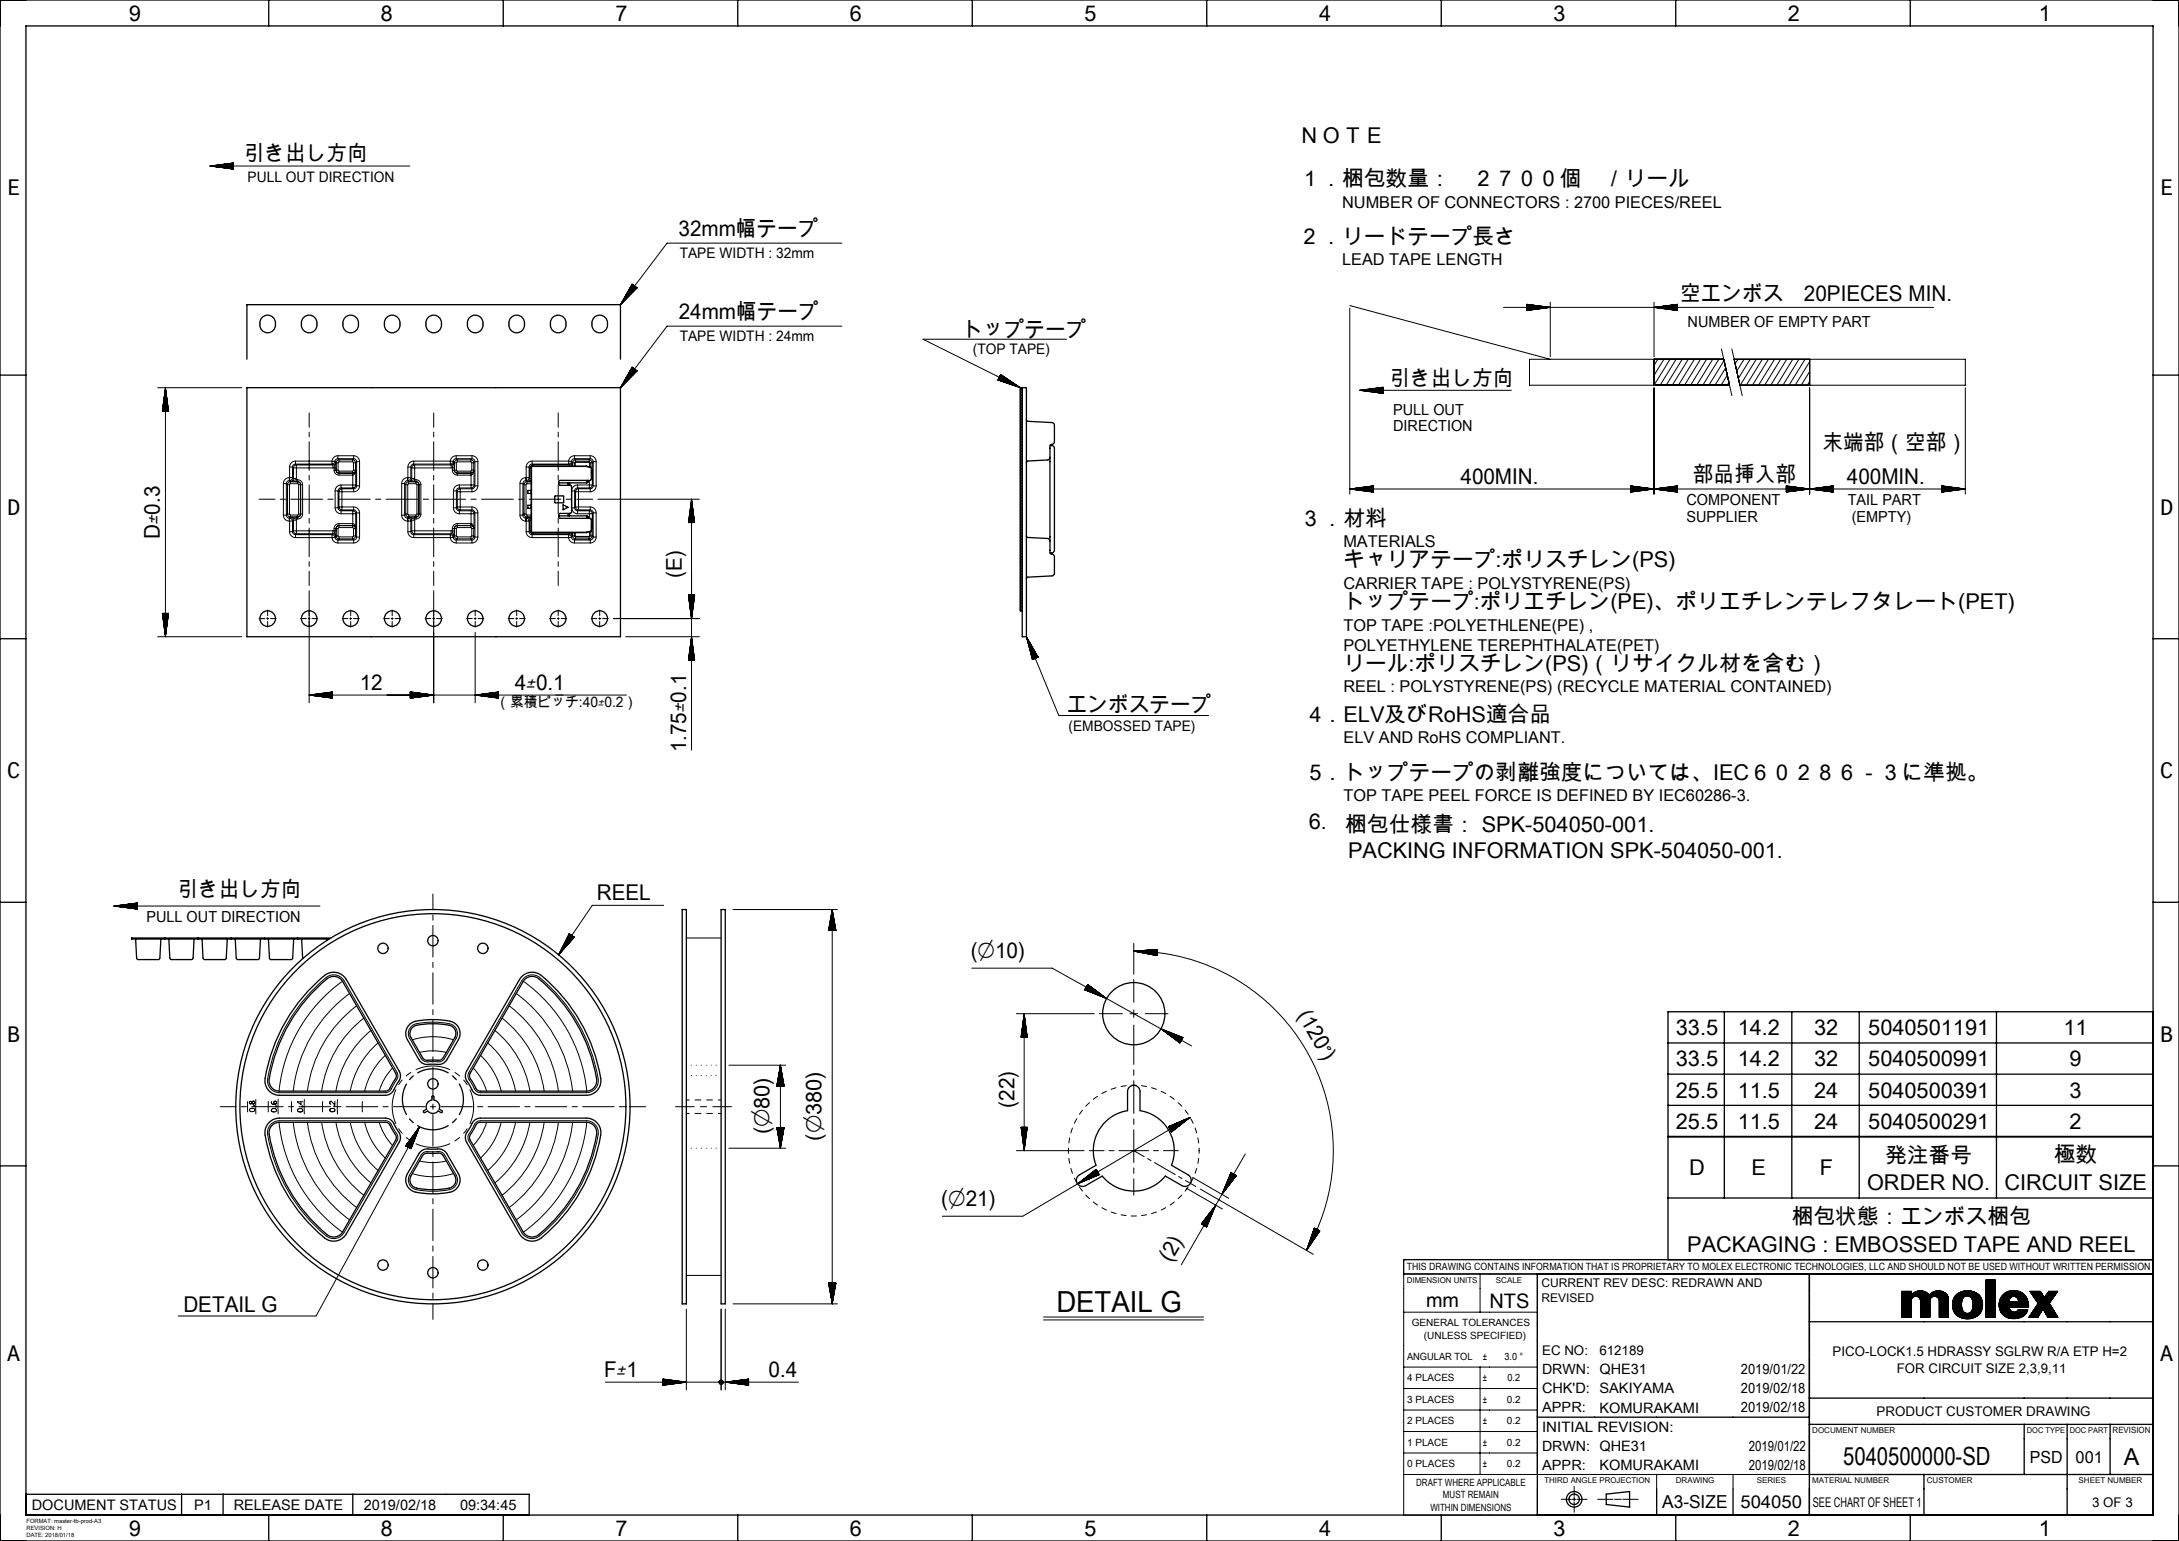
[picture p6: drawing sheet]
<svg xmlns="http://www.w3.org/2000/svg" width="420mm" height="297mm" viewBox="0 0 420 297" stroke-linecap="round" stroke-linejoin="round" font-family="sans-serif">
<defs><g id="words">
<text font-size="5.6" x="203.6" y="252.8">DETAIL G</text>
<text font-size="4.8" x="355.3" y="282.4">5040500000-SD</text>
<text font-size="4.5" x="409.4" y="282.3">A</text>
<g font-size="4.2">
<text x="24.8" y="4">9</text>
<text x="73.3" y="4">8</text>
<text x="118.5" y="4">7</text>
<text x="163.7" y="4">6</text>
<text x="208.9" y="4">5</text>
<text x="254.1" y="4">4</text>
<text x="299.3" y="4">3</text>
<text x="344.5" y="4">2</text>
<text x="393" y="4">1</text>
<text x="250.3" y="27.5">ＮＯＴＥ</text>
<text x="47" y="31.1">引き出し方向</text>
<text x="250.3" y="35.8">１．梱包数量：　２７００個　／リール</text>
<text x="1.4" y="37.7">E</text>
<text x="416.4" y="37.7">E</text>
<text x="130.8" y="45.5">32mm幅テープ</text>
<text x="250.3" y="47">２．リードテープ長さ</text>
<text x="323.8" y="58">空エンボス　20PIECES MIN.</text>
<text x="130.8" y="61.5">24mm幅テープ</text>
<text x="185.5" y="64.9">トップテープ</text>
<text x="267.8" y="74.4">引き出し方向</text>
<text x="351.3" y="86.8">末端部（空部）</text>
<text x="281.5" y="93.2">400MIN.</text>
<text x="326.3" y="93">部品挿入部</text>
<text x="356" y="93.2">400MIN.</text>
<text x="1.4" y="99.2">D</text>
<text x="250.6" y="101.3">３．材料</text>
<text x="416.4" y="99.2">D</text>
<text x="30.8" y="103.9" transform="rotate(-90 30.8 103.9)">D</text>
<text x="131.4" y="111.4" transform="rotate(-90 131.4 111.4)">(E)</text>
<text x="250.6" y="109.3">キャリアテープ:ポリスチレン(PS)</text>
<text x="250.6" y="117.4">トップテープ:ポリエチレン(PE)、ポリエチレンテレフタレート(PET)</text>
<text x="250.6" y="129.3">リール:ポリスチレン(PS)（リサイクル材を含む）</text>
<text x="69.4" y="133">12</text>
<text x="99.3" y="132.9">4</text>
<text x="205.6" y="137.3">エンボステープ</text>
<text x="252.4" y="139.1">4．ELV及びRoHS適合品</text>
<text x="132.2" y="145" transform="rotate(-90 132.2 145)">1.75</text>
<text x="1.4" y="150">C</text>
<text x="252.4" y="150.3">5．トップテープの剥離強度については、IEC６０２８６－３に準拠。</text>
<text x="416.4" y="150">C</text>
<text x="252.3" y="159.9">6.</text>
<text x="259.3" y="160.4">梱包仕様書： SPK-504050-001.</text>
<text x="259.8" y="165.4">PACKING INFORMATION SPK-504050-001.</text>
<text x="34.2" y="172.9">引き出し方向</text>
<text x="115" y="173.4">REEL</text>
<text x="187.1" y="184.7">(⌀10)</text>
<text x="250" y="195.6" transform="rotate(60 250 195.6)">(120°)</text>
<text x="1.4" y="200.8">B</text>
<text x="323" y="199.5">33.5</text>
<text x="335" y="199.5">14.2</text>
<text x="349.7" y="199.5">32</text>
<text x="360.1" y="199.5">5040501191</text>
<text x="397.7" y="199.5">11</text>
<text x="416.4" y="200.8">B</text>
<text x="323" y="205.5">33.5</text>
<text x="335" y="205.5">14.2</text>
<text x="349.7" y="205.5">32</text>
<text x="360.1" y="205.5">5040500991</text>
<text x="398.9" y="205.5">9</text>
<text x="195.5" y="213.5" transform="rotate(-90 195.5 213.5)">(22)</text>
<text x="323" y="211.5">25.5</text>
<text x="335" y="211.5">11.5</text>
<text x="349.7" y="211.5">24</text>
<text x="360.1" y="211.5">5040500391</text>
<text x="398.9" y="211.5">3</text>
<text x="148.3" y="218.7" transform="rotate(-90 148.3 218.7)">(⌀80)</text>
<text x="158.3" y="219.8" transform="rotate(-90 158.3 219.8)">(⌀380)</text>
<text x="323" y="217.6">25.5</text>
<text x="335" y="217.6">11.5</text>
<text x="349.7" y="217.6">24</text>
<text x="360.1" y="217.6">5040500291</text>
<text x="398.9" y="217.6">2</text>
<text x="325.6" y="226.5">D</text>
<text x="337.6" y="226.5">E</text>
<text x="350.7" y="226.5">F</text>
<text x="363.4" y="224.1">発注番号</text>
<text x="395.9" y="224">極数</text>
<text x="181.4" y="232.5">(⌀21)</text>
<text x="359.9" y="229.4">ORDER NO.</text>
<text x="386.3" y="229.4">CIRCUIT SIZE</text>
<text x="345.4" y="235.9">梱包状態：エンボス梱包</text>
<text x="225.7" y="243.5" transform="rotate(-60 225.7 243.5)">(2)</text>
<text x="325.2" y="241.3">PACKAGING : EMBOSSED TAPE AND REEL</text>
<text x="35.4" y="252.8">DETAIL G</text>
<text x="1.4" y="262.3">A</text>
<text x="416.4" y="262.3">A</text>
<text x="116.5" y="265.3">F</text>
<text x="148.1" y="265.3">0.4</text>
<text x="24.8" y="296">9</text>
<text x="73.3" y="296">8</text>
<text x="118.5" y="296">7</text>
<text x="163.7" y="296">6</text>
<text x="208.9" y="296">5</text>
<text x="254.1" y="296">4</text>
<text x="299.3" y="296">3</text>
<text x="344.5" y="296">2</text>
<text x="393" y="296">1</text>
</g>
<g font-size="3.9">
<text x="274.9" y="252">mm</text>
<text x="287.1" y="252">NTS</text>
</g>
<g font-size="3.7">
<text x="30.8" y="101.1" transform="rotate(-90 30.8 101.1)">±0.3</text>
<text x="101.5" y="132.9">±0.1</text>
<text x="132.2" y="137.3" transform="rotate(-90 132.2 137.3)">±0.1</text>
<text x="118.9" y="265.3">±1</text>
</g>
<text font-size="3.5" x="320.4" y="290.6">A3-SIZE</text>
<text font-size="3.4" x="335.5" y="290.6">504050</text>
<g font-size="3.2">
<text x="391.3" y="281.9">PSD</text>
<text x="400.1" y="281.9">001</text>
</g>
<g font-size="3.1">
<text x="258.7" y="40">NUMBER OF CONNECTORS : 2700 PIECES/REEL</text>
<text x="258.7" y="51.2">LEAD TAPE LENGTH</text>
<text x="258.9" y="105.5">MATERIALS</text>
<text x="258.9" y="113.5">CARRIER TAPE : POLYSTYRENE(PS)</text>
<text x="258.9" y="121.5">TOP TAPE :POLYETHLENE(PE) ,</text>
<text x="258.9" y="125.4">POLYETHYLENE TEREPHTHALATE(PET)</text>
<text x="258.9" y="133.5">REEL : POLYSTYRENE(PS) (RECYCLE MATERIAL CONTAINED)</text>
<text x="258.9" y="143.3">ELV AND RoHS COMPLIANT.</text>
<text x="258.9" y="154.4">TOP TAPE PEEL FORCE IS DEFINED BY IEC60286-3.</text>
</g>
<g font-size="2.9">
<text x="325.3" y="63.1">NUMBER OF EMPTY PART</text>
<text x="268.5" y="79.9">PULL OUT</text>
<text x="268.5" y="83.1">DIRECTION</text>
<text x="325.1" y="97.4">COMPONENT</text>
<text x="325.1" y="100.6">SUPPLIER</text>
<text x="356.2" y="97.4">TAIL PART</text>
<text x="356.9" y="100.5">(EMPTY)</text>
<text x="28.2" y="177.8">PULL OUT DIRECTION</text>
</g>
<g font-size="2.8">
<text x="47.7" y="35">PULL OUT DIRECTION</text>
<text x="131" y="49.7">TAPE WIDTH : 32mm</text>
<text x="131" y="65.7">TAPE WIDTH : 24mm</text>
<text x="187.5" y="68.2">(TOP TAPE)</text>
<text x="95.7" y="136.3">（累積ピッチ:40</text>
<text x="206" y="140.8">(EMBOSSED TAPE)</text>
<text x="297.2" y="268.6">CHK'D: SAKIYAMA</text>
<text x="297.2" y="275.9">INITIAL REVISION:</text>
<text x="308.3" y="272.2">KOMURAKAMI</text>
<text x="308.3" y="283.3">KOMURAKAMI</text>
<text x="6.1" y="291">DOCUMENT STATUS</text>
<text x="37.4" y="291">P1</text>
<text x="45" y="291">RELEASE DATE</text>
<text x="70.1" y="291">2019/02/18</text>
<text x="88.7" y="291">09:34:45</text>
</g>
<g font-size="2.7">
<text x="297.2" y="264.9">DRWN: QHE31</text>
<text x="335.6" y="264.9">2019/01/22</text>
<text x="335.6" y="268.5">2019/02/18</text>
<text x="297.2" y="272.2">APPR:</text>
<text x="335.6" y="272.2">2019/02/18</text>
<text x="297.2" y="279.6">DRWN: QHE31</text>
<text x="337.1" y="279.6">2019/01/22</text>
<text x="297.2" y="283.3">APPR:</text>
<text x="337.1" y="283.3">2019/02/18</text>
</g>
<g font-size="2.6">
<text x="297.2" y="261.2">EC NO:</text>
<text x="308.3" y="261.2">612189</text>
<text x="353.2" y="261.4">PICO-LOCK1.5 HDRASSY SGLRW R/A ETP H=2</text>
<text x="365.6" y="264.7">FOR CIRCUIT SIZE 2,3,9,11</text>
<text x="361.7" y="272.9">PRODUCT CUSTOMER DRAWING</text>
<text x="349.4" y="290.4">SEE CHART OF SHEET 1</text>
<text x="403.3" y="290.4">3 OF 3</text>
</g>
<text font-size="2.5" x="115.3" y="136.3">±0.2）</text>
<g font-size="2.3">
<text x="297.1" y="248.1">CURRENT REV DESC: REDRAWN AND</text>
<text x="297.1" y="251">REVISED</text>
</g>
<g font-size="1.9">
<text x="271.2" y="244.9">THIS DRAWING CONTAINS INFORMATION THAT IS PROPRIETARY TO MOLEX ELECTRONIC TECHNOLOGIES, LLC AND SHOULD NOT BE USED WITHOUT WRITTEN PERMISSION</text>
<text x="272.1" y="255.6">GENERAL TOLERANCES</text>
<text x="271.2" y="262.1">ANGULAR TOL</text>
<text x="274.5" y="258">(UNLESS SPECIFIED)</text>
<text x="285.8" y="262.1">±</text>
<text x="290" y="262.1">3.0 °</text>
<text x="271.2" y="266.3">4 PLACES</text>
<text x="285.8" y="266.2">±</text>
<text x="290.6" y="266.2">0.2</text>
<text x="271.2" y="270.4">3 PLACES</text>
<text x="271.2" y="274.5">2 PLACES</text>
<text x="285.8" y="270.4">±</text>
<text x="285.8" y="274.5">±</text>
<text x="290.5" y="270.4">0.2</text>
<text x="290.5" y="274.5">0.2</text>
<text x="271.2" y="278.7">1 PLACE</text>
<text x="285.8" y="278.7">±</text>
<text x="290.5" y="278.7">0.2</text>
<text x="271.3" y="282.8">0 PLACES</text>
<text x="273" y="286.3">DRAFT WHERE APPLICABLE</text>
<text x="285.8" y="282.8">±</text>
<text x="290.5" y="282.8">0.2</text>
<text x="275.7" y="291.2">WITHIN DIMENSIONS</text>
<text x="278.1" y="288.8">MUST REMAIN</text>
</g>
<text font-size="1.7" x="407.2" y="276.2">REVISION</text>
<g font-size="1.5">
<text x="271.2" y="247.2">DIMENSION UNITS</text>
<text x="288.3" y="247.2">SCALE</text>
<text x="349.3" y="276.2">DOCUMENT NUMBER</text>
<text x="390.7" y="276.2">DOC TYPE</text>
<text x="399" y="276.2">DOC PART</text>
<text x="297.7" y="285.9">THIRD ANGLE PROJECTION</text>
<text x="323" y="285.9">DRAWING</text>
<text x="338.6" y="285.9">SERIES</text>
<text x="349.3" y="285.8">MATERIAL NUMBER</text>
<text x="371.4" y="285.9">CUSTOMER</text>
<text x="400.7" y="285.9">SHEET NUMBER</text>
</g>
<g font-size="1.1">
<text x="5.1" y="293.5">FORMAT: master-tb-prod-A3</text>
<text x="5.1" y="294.9">REVISION: H</text>
<text x="5.1" y="296.3">DATE: 2018/01/18</text>
</g>
</g></defs>
<g fill="none" stroke="#000" stroke-width=".19">
<path d="M40.5 32l4.5 .6M40.5 32h38.5M40.7 32h4.3M40.9 31.9h4.1M41.1 32.1h3.9M41.1 31.9h3.9M41.5 32.1h3.5M41.5 31.9h3.5M41.9 32.2h3.1M41.9 31.8h3.1M42.2 32.2h2.8M42.2 31.8h2.8"/>
<path d="M42.6 32.3h2.4M42.6 31.7h2.4M43 32.3h2M43 31.7h2M43.4 32.4h1.6M43.4 31.6h1.6M43.6 32.4h1.4M43.8 31.6h1.2M44 32.5h1M44.2 31.5h.8M44.4 32.5h.6M44.6 31.5h.4"/>
<path d="M44.7 32.6h.3M44.7 31.4h.3M45 31.4v1.2M45 31.4l-4.5 .6M120 58l2.2-2.9-2.3 3.1M120.6 57l1.5-2-1.7 2.4M121 57.3l1.5-2-1.8 2.3M121.8 56.5l.8-1.1-1.1 1.4M121.8 54.8l1 .7-3.2 3.2zM121.8 54.8h.1M121.9 54.8l-.2 .2M121.9 54.8l-.3 .4"/>
<path d="M121.9 54.8l-.4 .5M121.9 54.9l-.6 .8M122 54.9l-.9 1.1M122 54.9l-1.1 1.5M122 54.9l-1.3 1.8M122.2 55l-2 2.7M122.3 55.1l-2.7 3.6M122.4 55.2l-2.5 3.2M122.4 55.2l-2.3 3M122.5 55.2l-2.1 2.7M122.6 55.3l-1.4 1.8M122.6 55.7l.2-.2-.3 .3"/>
<path d="M122.7 55.4l-.8 1M122.7 55.4l-.5 .7M122.8 55.5h-.1M162.3 46.9h-33.7l-9 11.8M260.2 58.9l38.6 10.3M260.2 59.4v35.8M289.8 59.2h82.9M294.3 59.8h.1M294.3 59.8h.6M294.3 59.3h4.3M294.3 58.7h.1M294.3 58.7h.5"/>
<path d="M294.3 58.7l.8 .1M294.3 58.8h1M294.3 58.8h1.4M294.3 58.9h1.8M294.3 58.9h2.2M294.3 59h2.6M294.3 59h3M294.3 59.1h3.4M294.3 59.1h3.7M294.3 59.2h4.1M294.3 58.7l4.5 .5-4.5 .6M294.3 58.7v1.1"/>
<path d="M294.8 59.8h-.5M295.3 59.7h-1M295.7 59.7h-1.4M296.1 59.6h-1.8M296.5 59.6h-2.2M296.9 59.5h-2.6M297.3 59.4l-3 .1M297.7 59.4h-3.4M298 59.3l-3.7 .1M298.4 59.3h-4.1M298.8 58.2v10.5M318.8 58.2v10.5"/>
<path d="M319 59.3h4.3M319.2 59.3h4.1M319.2 59.2h4.1M319.6 59.3h3.7M319.6 59.1h3.7M320 59.4h3.3M320 59.1h3.3M320.4 59.4h2.9M320.4 59h2.9M320.7 59.5h2.6M320.7 59h2.6M321.1 59.6h2.2"/>
<path d="M321.1 58.9h2.2M321.5 59.6h1.8M321.5 58.9h1.8M321.9 59.7h1.4M321.9 58.8h1.4M322.3 59.7h1M322.3 58.8h1M322.5 58.8h.8M322.7 59.8h.6M322.9 59.8h.4M322.9 58.7h.4M323.2 59.8h.1"/>
<path d="M323.2 58.7h.1M323.3 58.7l-4.5 .5 4.5 .6M323.3 58.7v1.1M30.4 74.7h16.2M31.3 79v.2M31.4 78.6v.6M31.4 78.2v1M31.5 77.8v1.4M31.5 77.4v1.8M31.6 77v2.2M31.6 76.8v2.4M31.7 76.5v2.7"/>
<path d="M31.7 76.1v3.1M31.8 75.7v3.5M31.8 75.3v3.9M31.9 74.9v4.3M31.9 74.7l-.6 4.5h1.2M31.9 74.7l.6 4.5M31.9 74.7v48M31.9 75.1v4.1M32 75.5v3.7M32 75.9v3.3M32.1 76.3v2.9M32.1 76.5v2.7"/>
<path d="M32.2 76.8v2.4M32.2 77.2v2M32.3 77.6v1.6M32.3 78v1.2M32.4 78.4v.8M32.4 78.8v.4M32.5 79.2h.1M59.6 79.6v2.8M83.6 79.6v2.8M107.6 79.6v2.8M120.8 72.5l1.2-1.6-1.3 1.8M121 73.3l1.5-2-1.8 2.3"/>
<path d="M121.8 70.8l-.2 .4M121.8 70.8l1 .7-3.2 3.2zM121.9 70.8l-.5 .7M122 70.9l-.8 .9M122 70.9l-1 1.3M122.1 71l-1.5 2M122.1 71l-1.7 2.4M122.2 71l-2 2.7M122.2 71.1l-2.2 2.9M122.3 71.1l-2.5 3.3M122.4 71.2l-2.7 3.4M122.4 71.2l-2.4 3.1"/>
<path d="M122.4 71.2l-2.1 2.8M122.5 71.2l-1.9 2.5M122.6 71.3l-1.4 1.8M122.6 71.7l.2-.2-.5 .4M122.6 71.4l-1.1 1.4M122.7 71.4l-.9 1.1M122.7 71.4l-.6 .8M122.8 71.5h-.1M162.3 62.9h-33.7l-9 11.8M192.4 73.2l4.3 1.5M192.4 73.2v.1M192.4 73.2l.2 .1"/>
<path d="M192.4 73.2l.4 .2M192.4 73.1l1.3 .6M192.5 73l1.8 .9M192.5 73l1.9 1M192.5 72.9l2.5 1.2M192.5 72.9l2.7 1.3M192.6 72.8l3.3 1.7M192.6 72.8l3.7 1.8M192.6 72.7l3.9 2M192.7 72.6l3.3 1.7M192.7 72.6l3.1 1.6M192.7 72.5l2.7 1.3"/>
<path d="M192.7 72.5l2.3 1.1M192.8 72.4l1.9 1M192.8 72.4l1.8 .9M192.8 72.4l1.6 .8M192.9 72.2l.4 .2M192.9 72.2h.1M192.9 72.2l3.8 2.5M192.9 72.2l-.5 1M193 73.5l-.6-.3 .8 .3M193.3 73.6l-.9-.5 1.1 .5M193.4 72.5l-.5-.2 .7 .4M193.9 73.8l-1.4-.7 1.6 .7"/>
<path d="M193.9 72.9l-1.1-.6 1.4 .8M194.6 74l-2.1-1 2.3 1.1M195.4 74.3l-2.9-1.4 3.1 1.4M195.5 74l-2.8-1.4 3 1.5M196.3 74.5l-3.6-1.8 3.8 1.9M196.7 74.7h.4v43h-.4M196.7 74.7v43M197.1 80l-.4 .4M197.1 79.4l-.4 .4M197.1 78.9l-.4 .4M197.1 78.3l-.4 .4M197.1 77.7l-.4 .4"/>
<path d="M197.1 77.2l-.4 .4M197.1 76.6l-.4 .4M197.1 76l-.4 .4M197.1 75.5l-.4 .4M197.1 74.9l-.4 .4M205.6 65.4h-27.7l18.8 9.3M262.1 75.2h29.2M262.1 75.2l4.5 .6M262.3 75.3h4.3M262.4 75.2h4.2M262.6 75.3h4M262.8 75.1h3.8"/>
<path d="M263 75.4h3.6M263.2 75.1h3.4M263.4 75.4h3.2M263.4 75.1h3.2M263.8 75.5h2.8M263.8 75h2.8M264.2 75.5h2.4M264.2 74.9h2.4M264.6 75.6h2M264.6 74.9h2M264.8 75.6h1.8M265 74.8h1.6"/>
<path d="M265.2 75.6h1.4M265.3 74.8h1.3M265.5 75.7h1.1M265.7 74.7h.9M265.9 75.7h.7M266.1 74.7h.5M266.3 75.8h.3M266.5 74.6h.1M266.6 74.6v1.2M266.6 74.6l-4.5 .6M318.8 69.2v5l3.1-5M318.8 74.7v20.5"/>
<path d="M319.5 69.2l-.7 1.2M320.7 69.2l-1.9 3.1M323.1 69.2l-3.1 5M324.2 69.2l-3 5M325.4 69.2l-3.1 5M326.6 69.2l-3.1 5M327.8 69.2l-3.1 5M328.9 69.2l-3 5M330.1 69.2l-3.1 5M331.3 69.2l-3.1 5M331.8 67.2l2 9M332.3 69.2h-37.5v5h38.6"/>
<path d="M332.3 69.5l-2.9 4.7M332.6 70.9l-2 3.3M332.9 72.3l-1.2 1.9M333.2 73.7l-.3 .5M333.8 67.2l2 9M334.3 69.2h44.5v5h-43.4M335 69.2l-.6 .9M336.2 69.2l-1.4 2.3M337.3 69.2l-2.2 3.7M338.5 69.2l-3.1 5M339.7 69.2l-3.1 5M340.9 69.2l-3.1 5"/>
<path d="M342 69.2l-3 5M343.2 69.2l-3.1 5M344.4 69.2l-3.1 5M345.6 69.2l-3.1 5M346.7 69.2l-3 5M347.9 69.2l-3.1 5M348.8 73.5l-.4 .7M348.8 71.6l-1.6 2.6M348.8 69.7l-2.8 4.5M348.8 69.2v5M348.8 74.7v20.5M378.8 74.7v20.5"/>
<path d="M49.9 96.2h3.1M54 96.2h1M54.6 99.3a1.14 1.14 0 0 0 1.2 1.1M54.6 93.2h.6M54.6 99.3h.6M54.6 93.2v6.1M55.2 99.3a.57 .57 0 0 0 .6 .6M55.2 93.2v6.1M55.2 93.2l.2 .2M55.4 99.1a.57 .57 0 0 0 .6 .5M55.4 93.4h.4M55.4 99.1h.4"/>
<path d="M55.4 99.1l-.2 .2M55.4 93.4v5.7M55.8 92.1a1.14 1.14 0 0 0-1.2 1.1M55.8 92.6a.57 .57 0 0 0-.6 .6M55.8 92.1h.6M55.8 92.1v.5M55.8 99.9v.5M55.8 92.6h.1M55.8 99.9h.1M55.8 92.6l.2 .2M55.8 99.1l.2 .2M55.8 93.4v5.7"/>
<path d="M55.8 99.9a.57 .57 0 0 1 .6 .5M55.8 90h.6M55.8 90v2.6M55.8 99.9v2.6M56 92.8a.57 .57 0 0 0-.6 .6M56 93.2l-.2 .2M56 92.8v.4M56 99.3v.3M56 99.6h1.4M56 93.2h1.4M56 99.3h1.4M56 99.6l-.2 .3"/>
<path d="M56 99.7l1.1-.1v.4M56 99.7l1.1 .3M56 99.7a.57 .57 0 0 1 .6 .6M56.1 96.2h6.1M56.4 92.1a.57 .57 0 0 1-.6 .5M56.4 90v2.1M56.4 90l.2 .2M56.4 92.1l.2 .1M56.6 92.2a.57 .57 0 0 1-.6 .6M56.6 90.2h7.6M56.6 92.2h.5M56.6 90.2v2"/>
<path d="M57 88.9a1.14 1.14 0 0 0-1.2 1.1M57 89.4a.57 .57 0 0 0-.6 .6M57 88.9h7M57 88.9v.5M57 89.4h7M57 89.4l.1 .2M57.1 92.5v.3h-1.1M57.1 92.5l-1.1 .3M57.1 92.5h.3M57.1 92.2v.3M57.1 89.6a.57 .57 0 0 0-.5 .6M57.1 89.6h7.1"/>
<path d="M57.1 89.6v2.6M57.4 93.2l.2 .2M57.4 92.8a.57 .57 0 0 1 .5 .6M57.4 99.3v.7M57.4 99.6h.1M57.4 92.5a.95 .95 0 0 1 .9 .9M57.4 92.5v.7M57.4 92.8h-1.4M57.4 92.8h.1M57.6 99.1l-.2 .2M57.6 99.1h.7M57.6 93.4v5.7"/>
<path d="M57.9 99.1a.57 .57 0 0 1-.5 .5M57.9 99.1h.1M57.9 93.4v5.7M57.9 93.4h.1M58.3 99.1a.95 .95 0 0 1-.9 .9M58.3 93.4h-.7M58.3 93.4v5.7M59.6 83.3v.9M59.6 85.1v5.6M59.6 91.6v.9M59.6 93.4v5.6M59.6 99.9v.9"/>
<path d="M63.2 96.2h1M64 88.9h.6M64 88.9v.5M64 89.4l.2 .2M64.2 89.6v.6M64.4 90.2h-.2M64.4 90.6a.95 .95 0 0 0 .9 1M64.4 90.6h.4M64.4 90.2v.4M64.6 88.9l-.3 .4-.3 .1M64.6 88.9l.1 .2M64.6 97.9a1.14 1.14 0 0 0 1.1 1.1"/>
<path d="M64.6 97.9h.6M64.6 94.6h.6M64.6 94.6v3.3M64.7 89.3l-.3 .9M64.7 89.1v.1M64.7 89.1v.2M64.7 89.1a.57 .57 0 0 1-.5 .5M64.7 89.2l.1 1h-.4M64.7 89.2v.1M64.7 89.2h.1M64.8 90.6a.57 .57 0 0 0 .5 .6M64.8 90.6a.57 .57 0 0 0 .6 .6"/>
<path d="M64.8 89.2h.4M64.8 90.6h.4M64.8 89.2v1.4M64.8 90.6h.1M65.1 87.8a1.14 1.14 0 0 0-1.1 1.1M65.1 88.4a.57 .57 0 0 0-.5 .5M65.1 87.8h3.1M65.1 87.8v.6M65.1 88.4h3.1M65.1 88.4l.3 .2M65.2 90.6l.2 .2M65.2 89.2v1.4"/>
<path d="M65.2 97.9a.57 .57 0 0 0 .5 .5M65.2 94.6v3.3M65.2 94.6l.1 .2M65.2 96.2h6.2M65.3 97.7a.57 .57 0 0 0 .6 .6M65.3 94.8v2.9M65.3 94.8h2.9M65.3 97.7h2.9M65.3 97.7l-.1 .2M65.3 91.2h2.7M65.3 91.6h2.7M65.4 89l-.2 .2"/>
<path d="M65.4 88.6a.57 .57 0 0 0-.6 .6M65.4 88.6v.4M65.4 90.8l-.1 .8M65.4 88.6h2.5M65.4 89h2.5M65.4 90.8h2.5M65.4 91.2h-.1M65.7 94a.57 .57 0 0 0-.5 .6M65.7 93.5a1.14 1.14 0 0 0-1.1 1.1M65.7 99h2.9M65.7 93.5h2.9M65.7 94h2.3"/>
<path d="M65.7 98.4h2.3M65.7 93.5v.5M65.7 98.4v.6M65.7 94l.2 .2M65.9 94.2a.57 .57 0 0 0-.6 .6M65.9 94.2v4.1M65.9 94.2h2.3M65.9 98.3h2.3M65.9 98.3l-.2 .1M67.9 88.6a.57 .57 0 0 1 .6 .6M67.9 89l.2 .2M67.9 88.6v.4"/>
<path d="M67.9 90.8l.1 .8M67.9 91.2h.1M68 91.2v.4M68 91.2h.1M68 98.4a.57 .57 0 0 1 .6 .6M68 91.6h.1M68 91.6v2.4M68 98.4v2.5M68 94l.2 .2M68.1 90.6l-.2 .2M68.1 89.2h.4M68.1 90.6h.4"/>
<path d="M68.1 89.2v1.4M68.2 97.7a1.14 1.14 0 0 1 1.1 1.1M68.2 87.8a1.14 1.14 0 0 1 1.1 1.2M68.2 98.3a.57 .57 0 0 1 .5 .5M68.2 88.4a.57 .57 0 0 1 .5 .6M68.2 87.8v.6M68.2 94.2v.6M68.2 97.7v.6M68.2 98.3l-.2 .1M68.2 88.4l-.3 .2M68.5 90.6a.57 .57 0 0 1-.6 .6M68.5 89.2v1.4"/>
<path d="M68.5 90.6l.1 .1M68.6 90.7l-.3 .4-.3 .1M68.6 90.7l-.2 .5-.4 .4M68.6 93.5a.57 .57 0 0 1-.6 .5M68.6 93.5l.1 .1M68.6 90.7v2.8M68.6 99v2.8M68.7 93.6a.57 .57 0 0 1-.5 .6M68.7 93.6h.6M68.7 89h.6M68.7 98.8h.6M68.7 89v4.6"/>
<path d="M68.7 98.8v4.7M68.7 98.8l-.1 .2M68.7 89l-.2 .2M69.3 93.6a1.14 1.14 0 0 1-1.1 1.2M69.3 89v4.6M69.3 98.8v4.7M72.4 96.2h1M74.4 96.2h6.2M77.4 99.3a1.14 1.14 0 0 0 1.2 1.1M77.4 93.2h.6M77.4 99.3h.6M77.4 93.2v6.1"/>
<path d="M78 99.3a.57 .57 0 0 0 .6 .6M78 93.2l.2 .2M78 93.2v6.1M78.2 99.1a.57 .57 0 0 0 .6 .5M78.2 93.4h.4M78.2 99.1h.4M78.2 99.1l-.2 .2M78.2 93.4v5.7M78.6 92.6a.57 .57 0 0 0-.6 .6M78.6 92.1a1.14 1.14 0 0 0-1.2 1.1M78.6 92.1h.6M78.6 92.1v.5"/>
<path d="M78.6 99.9v.5M78.6 92.6l.2 .2M78.6 92.6h.1M78.6 99.9h.1M78.6 99.1l.2 .2M78.6 93.4v5.7M78.6 99.9a.57 .57 0 0 1 .6 .5M78.6 90h.6M78.6 90v2.6M78.6 99.9v2.6M78.8 92.8a.57 .57 0 0 0-.6 .6M78.8 93.2l-.2 .2"/>
<path d="M78.8 92.8v.4M78.8 99.3v.3M78.8 99.6l-.2 .3M78.8 99.6h1.4M78.8 93.2h1.4M78.8 99.3h1.4M78.8 99.7l1.1-.1v.4M78.8 99.7l1.1 .3M78.8 99.7a.57 .57 0 0 1 .6 .6M78.8 99.7l-.2 .2M79.2 92.1a.57 .57 0 0 1-.6 .5M79.2 92.1l.2 .1"/>
<path d="M79.2 90l.2 .2M79.2 90v2.1M79.4 92.2a.57 .57 0 0 1-.6 .6M79.4 90.2h7.6M79.4 92.2h.5M79.4 90.2v2M79.8 89.4a.57 .57 0 0 0-.6 .6M79.8 88.9a1.14 1.14 0 0 0-1.2 1.1M79.8 88.9v.5M79.8 89.4l.1 .2M79.8 88.9h7M79.8 89.4h7"/>
<path d="M79.9 92.5v.3h-1.1M79.9 92.5l-1.1 .3M79.9 92.5h.3M79.9 92.2v.3M79.9 89.6a.57 .57 0 0 0-.5 .6M79.9 89.6v2.6M79.9 89.6h7.1M80.2 93.2l.2 .2M80.2 99.3v.7M80.2 99.6h.1M80.2 92.5a.95 .95 0 0 1 .9 .9M80.2 92.8a.57 .57 0 0 1 .5 .6"/>
<path d="M80.2 92.5v.7M80.2 92.8h.1M80.2 92.8h-1.4M80.4 99.1l-.2 .2M80.4 99.1h.7M80.4 93.4v5.7M80.7 99.1h.1M80.7 99.1a.57 .57 0 0 1-.5 .5M80.7 93.4v5.7M80.7 93.4h.1M81.1 99.1a.95 .95 0 0 1-.9 .9M81.1 93.4h-.7"/>
<path d="M81.1 93.4v5.7M81.6 96.2h1M83.6 83.3v.9M83.6 85.1v5.6M83.6 91.6v.9M83.6 93.4v5.6M83.6 99.9v.9M83.6 96.2h6.1M86.8 88.9h.6M86.8 88.9v.5M86.8 89.4l.2 .2M87 89.6v.6"/>
<path d="M87.2 90.2h-.2M87.2 90.6a.95 .95 0 0 0 .9 1M87.2 90.2h.4M87.2 90.6h.4M87.2 90.2v.4M87.4 88.9l-.3 .4-.3 .1M87.4 88.9l.1 .2M87.4 97.9a1.14 1.14 0 0 0 1.1 1.1M87.4 97.9h.6M87.4 94.6h.6M87.4 94.6v3.3M87.5 89.3l-.3 .9"/>
<path d="M87.5 89.1v.1M87.5 89.1v.2M87.5 89.1a.57 .57 0 0 1-.5 .5M87.5 89.2l.1 1M87.5 89.2v.1M87.5 89.2h.1M87.6 90.6a.57 .57 0 0 0 .5 .6M87.6 90.2v.4M87.6 90.6a.57 .57 0 0 0 .6 .6M87.6 89.2h.4M87.6 90.6h.4M87.6 89.2v1.4"/>
<path d="M87.6 90.6h.1M87.9 88.4a.57 .57 0 0 0-.5 .5M87.9 87.8a1.14 1.14 0 0 0-1.1 1.1M87.9 87.8v.6M87.9 88.4l.3 .2M87.9 87.8h3.1M87.9 88.4h3.1M88 90.6l.2 .2M88 89.2v1.4M88 97.9a.57 .57 0 0 0 .5 .5M88 94.6l.1 .2M88 94.6v3.3"/>
<path d="M88.1 97.7a.57 .57 0 0 0 .6 .6M88.1 94.8v2.9M88.1 94.8h2.9M88.1 97.7h2.9M88.1 97.7l-.1 .2M88.1 91.2h2.7M88.1 91.6h2.7M88.2 88.6a.57 .57 0 0 0-.6 .6M88.2 89l-.2 .2M88.2 88.6v.4M88.2 90.8l-.1 .8M88.2 88.6h2.5"/>
<path d="M88.2 91.2h-.1M88.2 89h2.5M88.2 90.8h2.5M88.5 94a.57 .57 0 0 0-.5 .6M88.5 93.5a1.14 1.14 0 0 0-1.1 1.1M88.5 99h2.9M88.5 93.5v.5M88.5 98.4v.6M88.5 93.5h2.9M88.5 94l.2 .2M88.5 94h2.3M88.5 98.4h2.3"/>
<path d="M88.7 94.2a.57 .57 0 0 0-.6 .6M88.7 94.2v4.1M88.7 98.3l-.2 .1M88.7 94.2h2.3M88.7 98.3h2.3M90.7 88.6a.57 .57 0 0 1 .6 .6M90.7 89l.2 .2M90.7 88.6v.4M90.7 90.8l.1 .8M90.7 91.2h.1M90.8 96.2h1M90.8 91.2v.4"/>
<path d="M90.8 91.2h.1M90.8 98.4a.57 .57 0 0 1 .6 .6M90.8 91.6h.1M90.8 91.6v2.4M90.8 98.4v2.5M90.8 94l.2 .2M90.9 90.6l-.2 .2M90.9 89.2h.4M90.9 90.6h.4M90.9 89.2v1.4M91 98.3a.57 .57 0 0 1 .5 .5M91 88.4a.57 .57 0 0 1 .5 .6"/>
<path d="M91 87.8a1.14 1.14 0 0 1 1.1 1.2M91 97.7a1.14 1.14 0 0 1 1.1 1.1M91 87.8v.6M91 94.2v.6M91 97.7v.6M91 98.3l-.2 .1M91 88.4l-.3 .2M91.3 90.6a.57 .57 0 0 1-.6 .6M91.3 89.2v1.4M91.3 90.6l.1 .1M91.4 90.7l-.3 .4-.3 .1M91.4 90.7l-.2 .5-.4 .4"/>
<path d="M91.4 93.5a.57 .57 0 0 1-.6 .5M91.4 93.5l.1 .1M91.4 90.7v2.8M91.4 99v2.8M91.5 93.6a.57 .57 0 0 1-.5 .6M91.5 93.6h.6M91.5 89h.6M91.5 98.8h.6M91.5 98.8l-.1 .2M91.5 89l-.2 .2M91.5 89v4.6M91.5 98.8v4.7"/>
<path d="M92.1 93.6a1.14 1.14 0 0 1-1.1 1.2M92.1 89v4.6M92.1 98.8v4.7M92.8 96.2h6.1M100 96.2h1M100.2 99.3a1.14 1.14 0 0 0 1.2 1.1M100.2 93.2h.6M100.2 99.3h.6M100.2 93.2v6.1M100.8 99.3a.57 .57 0 0 0 .6 .6M100.8 93.2v6.1M100.8 93.2l.2 .2"/>
<path d="M101 99.1a.57 .57 0 0 0 .6 .5M101 93.4h.4M101 99.1h.4M101 99.1l-.2 .2M101 93.4v5.7M101.4 92.6a.57 .57 0 0 0-.6 .6M101.4 92.1a1.14 1.14 0 0 0-1.2 1.1M101.4 92.1h.6M101.4 92.1v.5M101.4 99.9v.5M101.4 92.6h.1M101.4 99.9h.1"/>
<path d="M101.4 92.6l.2 .2M101.4 99.1l.2 .2M101.4 93.4v5.7M101.4 99.9a.57 .57 0 0 1 .6 .5M101.4 90v2.6M101.4 99.9v2.6M101.4 90h.6M101.6 99.6h.8l-.8 .1M101.6 92.8a.57 .57 0 0 0-.6 .6M101.6 93.2l-.2 .2M101.6 92.8v.4M101.6 99.3v.3"/>
<path d="M101.6 93.2h.8M101.6 99.3h.8M101.6 99.6l-.2 .3M101.6 92.8h.8h-.8M101.6 99.7l.8 .3M101.6 99.7a.57 .57 0 0 1 .6 .6M101.6 99.7l-.2 .2M102 92.1a.57 .57 0 0 1-.6 .5M102 90v2.1M102 90l.2 .2M102 92.1l.2 .1M102 96.2h6.1"/>
<path d="M102.2 92.2a.57 .57 0 0 1-.6 .6M102.2 90.2h.2M102.2 92.2h.2M102.2 90.2v2M102.4 94.5v.6M102.4 97.4v.6M102.4 92.5l-.8 .3M102.4 89.9h10.6l1 .3M102.5 89.8v12.9M102.6 89.4a.57 .57 0 0 0-.6 .6M102.6 88.9a1.14 1.14 0 0 0-1.2 1.1M102.6 88.9v.5"/>
<path d="M102.6 88.9h7M102.6 89.4h7M102.6 89.4l.1 .2M102.7 89.6a.57 .57 0 0 0-.5 .6M102.7 89.6v.2M102.7 89.6h7.1M107.6 83.3v.9M107.6 85.1v5.6M107.6 91.6v.9M107.6 93.4v5.6M107.6 99.9v.9M109.1 96.2h1.1"/>
<path d="M109.6 88.9h.6M109.6 88.9v.5M109.6 89.4l.2 .2M109.8 89.6v.2M110.2 88.9l-.3 .4-.3 .1M110.2 88.9l.1 .2M110.2 97.9a1.14 1.14 0 0 0 1.1 1.1M110.2 97.9h.6M110.2 94.6h.6M110.2 94.6v3.3M110.3 89.3l-.2 .5M110.3 89.1v.1"/>
<path d="M110.3 89.1v.2M110.3 89.1a.57 .57 0 0 1-.5 .5M110.3 89.2l.1 .6v-.6M110.3 89.2v.1M110.3 89.2h.1M110.4 89.2h.4M110.7 88.4a.57 .57 0 0 0-.5 .5M110.7 87.8a1.14 1.14 0 0 0-1.1 1.1M110.7 87.8v.6M110.7 87.8h3.1M110.7 88.4h3.1M110.7 88.4l.3 .2"/>
<path d="M110.8 89.2v.6M110.8 97.9a.57 .57 0 0 0 .5 .5M110.8 94.6l.1 .2M110.8 94.6v3.3M110.9 97.7a.57 .57 0 0 0 .6 .6M110.9 94.8h2.9M110.9 97.7h2.9M110.9 94.8v2.9M110.9 97.7l-.1 .2M111 88.6a.57 .57 0 0 0-.6 .6M111 89l-.2 .2M111 88.6v.4"/>
<path d="M111 88.6h2.5M111 89h2.5M111.2 96.2h3M111.3 94a.57 .57 0 0 0-.5 .6M111.3 93.5a1.14 1.14 0 0 0-1.1 1.1M111.3 99h2.9M111.3 93.5h2.9M111.3 93.5v.5M111.3 98.4v.6M111.3 94h2.3M111.3 98.4h2.3M111.3 94l.2 .2"/>
<path d="M111.5 94.2a.57 .57 0 0 0-.6 .6M111.5 94.2v4.1M111.5 94.2h2.3M111.5 98.3h2.3M111.5 98.3l-.2 .1M113.5 88.6a.57 .57 0 0 1 .6 .6M113.5 89l.2 .2M113.5 88.6v.4M113.6 98.4a.57 .57 0 0 1 .6 .6M113.6 92.6v1.4M113.6 98.4v1.5M113.6 94l.2 .2"/>
<path d="M113.7 89.2h.4M113.7 89.2v.8M113.8 97.7a1.14 1.14 0 0 1 1.1 1.1M113.8 88.4a.57 .57 0 0 1 .5 .6M113.8 98.3a.57 .57 0 0 1 .5 .5M113.8 87.8a1.14 1.14 0 0 1 1.1 1.2M113.8 87.8v.6M113.8 94.2v.6M113.8 97.7v.6M113.8 98.3l-.2 .1M113.8 88.4l-.3 .2M114 90.6h.1"/>
<path d="M114.1 90.6l-.1 .4M114.1 89.2v1.4M114.1 90.6l.1 .1M114.2 90.7l-.2 .3M114.2 90.7l-.2 .6M114.2 93.5a.57 .57 0 0 1-.6 .5M114.2 93.5l.1 .1M114.2 90.7v2.8M114.2 99v2.8M114.3 93.6a.57 .57 0 0 1-.5 .6M114.3 93.6h.6M114.3 89h.6"/>
<path d="M114.3 98.8h.6M114.3 89v4.6M114.3 98.8v4.7M114.3 98.8l-.1 .2M114.3 89l-.2 .2M114.9 93.6a1.14 1.14 0 0 1-1.1 1.2M114.9 89v4.6M114.9 98.8v4.7M115.2 96.2h19.6M132.8 99.9v.8M132.9 99.5v1.2M132.9 99.1v1.6"/>
<path d="M133 98.7v2M133 98.3v2.4M133.1 98v2.7M133.1 97.6v3.1M133.1 97.4v3.3M133.2 97v3.7M133.2 96.6v4.1M133.3 96.2l.6 4.5M133.3 96.2v48.4M133.3 96.2l-.6 4.5M133.3 96.4v4.3M133.4 96.8v3.9"/>
<path d="M133.4 97.2v3.5M133.5 97.6v3.1M133.5 98v2.7M133.6 98.3v2.4M133.6 98.7v2M133.6 98.9v1.8M133.7 99.3v1.4M133.7 99.7v1M197.1 99.8l-.4 .4M197.1 99.2l-.4 .4M197.1 98.7l-.4 .4M197.1 98.1l-.4 .4"/>
<path d="M197.1 97.5l-.4 .4M197.1 97l-.4 .4M197.1 96.4l-.4 .4M197.1 95.8l-.4 .4M197.1 95.3l-.4 .4M197.1 94.7l-.4 .4M197.1 94.1l-.4 .4M197.1 93.6l-.4 .4M197.1 93l-.4 .4M197.1 92.4l-.4 .4M197.1 91.9l-.4 .4M197.1 91.3l-.4 .4"/>
<path d="M197.1 90.7l-.4 .4M197.1 90.2l-.4 .4M197.1 89.6l-.4 .4M197.1 89l-.4 .4M197.1 88.5l-.4 .4M197.1 87.9l-.4 .4M197.1 87.3l-.4 .4M197.1 86.8l-.4 .4M197.1 86.2l-.4 .4M197.1 85.6l-.4 .4M197.1 85.1l-.4 .4M197.1 84.5l-.4 .4"/>
<path d="M197.1 83.9l-.4 .4M197.1 83.4l-.4 .4M197.1 82.8l-.4 .4M197.1 82.2l-.4 .4M197.1 81.7l-.4 .4M197.1 81.1l-.4 .4M197.1 80.5l-.4 .4M260.2 94.2h118.6M260.2 94.2l4.5 .6M260.4 94.2h4.3M260.6 94.3h4.1M260.8 94.2h3.9"/>
<path d="M260.9 94.3h3.8M261.1 94.1h3.6M261.3 94.4h3.4M261.5 94.1h3.2M261.5 94.4h3.2M261.9 94h2.8M261.9 94.5h2.8M262.3 94h2.4M262.3 94.5h2.4M262.5 93.9h2.2M262.7 94.6h2M262.9 93.9h1.8"/>
<path d="M263.1 94.6h1.6M263.3 93.8h1.4M263.5 94.7h1.2M263.6 93.8h1.1M263.8 94.7h.9M264 93.7h.7M264.2 94.8h.5M264.4 93.7h.3M264.6 94.8h.1M264.7 93.7v1.1M264.7 93.7l-4.5 .5M314.3 94l3.2 .1"/>
<path d="M314.3 93.7h.3M314.3 93.7h.6M314.3 93.8h1M314.3 93.8h1.4M314.3 93.9h1.8M314.3 93.9h2.2M314.3 94h2.4M314.3 94h2.8M314.3 94.1h3.5M314.3 94.1l3.9 .1M314.3 94.2h4.3M314.3 94.8h.1"/>
<path d="M314.3 94.4h3.4M314.3 93.7l9 1.1M314.3 93.7v1.1M314.8 94.8h-.5M315.1 94.7l-.8 .1M315.5 94.7h-1.2M315.9 94.6l-1.6 .1M316.3 94.6h-2M316.7 94.5l-2.4 .1M317.1 94.5h-2.8M317.5 94.4h-3.2M318 94.3l-3.7 .1"/>
<path d="M318.4 94.3h-4.1M319 94.2h4.3M319.2 94.3h4.1M319.4 94.2h3.9M319.6 94.3h3.7M319.8 94.1h3.5M320 94.4h3.3M320.2 94.1h3.1M320.2 94.4h3.1M320.5 94h2.8M320.5 94.5h2.8M320.9 94h2.4"/>
<path d="M320.9 94.5h2.4M321.1 93.9h2.2M321.3 94.6h2M321.5 93.9h1.8M321.7 94.6h1.6M321.9 93.8h1.4M322.1 94.7h1.2M322.3 93.8h1M322.5 94.7h.8M322.7 93.7h.6M322.9 94.8h.4M323.1 93.7h.2"/>
<path d="M323.2 94.8h.1M323.3 93.7v1.1M323.3 93.7l-9 1.1M344.3 94l3.2 .1M344.3 93.7h.3M344.3 93.7h.6M344.3 93.8h1M344.3 93.8h1.4M344.3 93.9h1.8M344.3 93.9h2.2M344.3 94h2.4M344.3 94h2.8"/>
<path d="M344.3 94.1h3.5M344.3 94.1l3.9 .1M344.3 94.2h4.3M344.3 94.8h.1M344.3 94.4h3.4M344.3 93.7l9 1.1M344.3 93.7v1.1M344.8 94.8h-.5M345.1 94.7l-.8 .1M345.5 94.7h-1.2M345.9 94.6l-1.6 .1M346.3 94.6h-2"/>
<path d="M346.7 94.5l-2.4 .1M347.1 94.5h-2.8M347.5 94.4h-3.2M348 94.3l-3.7 .1M348.4 94.3h-4.1M349 94.2h4.3M349.2 94.3h4.1M349.4 94.2h3.9M349.6 94.3h3.7M349.8 94.1h3.5M350 94.4h3.3M350.2 94.1h3.1"/>
<path d="M350.2 94.4h3.1M350.5 94h2.8M350.5 94.5h2.8M350.9 94h2.4M350.9 94.5h2.4M351.1 93.9h2.2M351.3 94.6h2M351.5 93.9h1.8M351.7 94.6h1.6M351.9 93.8h1.4M352.1 94.7h1.2M352.3 93.8h1"/>
<path d="M352.5 94.7h.8M352.7 93.7h.6M352.9 94.8h.4M353.1 93.7h.2M353.2 94.8h.1M353.3 93.7l-9 1.1M353.3 93.7v1.1M374.3 94l3.2 .1M374.3 93.7l4.5 .5M374.3 93.7v1.1M374.3 93.7h.3M374.3 93.7h.6"/>
<path d="M374.3 93.8h1M374.3 93.8h1.4M374.3 93.9h1.8M374.3 93.9h2.2M374.3 94h2.4M374.3 94h2.8M374.3 94.1h3.5M374.3 94.1l3.9 .1M374.3 94.2h4.3M374.3 94.8h.1M374.3 94.4h3.4M374.8 94.8h-.5"/>
<path d="M375.1 94.7l-.8 .1M375.5 94.7h-1.2M375.9 94.6l-1.6 .1M376.3 94.6h-2M376.7 94.5l-2.4 .1M377.1 94.5h-2.8M377.5 94.4h-3.2M378 94.3l-3.7 .1M378.4 94.3h-4.1M378.8 94.2l-4.5 .6M31.3 118.2v.3M31.4 118.2v.7"/>
<path d="M31.4 118.2v1M31.5 118.2v1.4M31.5 118.2v1.8M31.6 118.2v2.2M31.6 118.2v2.4M31.6 118.2l.1 2.8M31.7 118.2v3.2M31.7 118.2l.1 3.6M31.8 118.2v3.9M31.8 118.2l.1 4.3M32 118.2l-.1 4.1M32 118.2v3.7"/>
<path d="M32.1 118.2l-.1 3.4M32.1 118.2v3M32.1 118.2v2.8M32.2 118.2v2.4M32.2 118.2v2M32.3 118.2v1.6M32.3 118.2v1.2M32.4 118.2v.9M32.4 118.2v.5M32.5 118.2v.1M32.5 118.2l-.6 4.5M32.5 118.2h-1.2l.6 4.5"/>
<path d="M49.9 119.2h1.1M51.4 119.2h.4M51.6 117.6v1.1M51.6 119v.4M51.6 119.8v1.1M52.1 119.2h1.1M55.8 100.4h.6M55.8 102.5a1.14 1.14 0 0 0 1.2 1.1M55.8 102.5h.6M56.4 102.5a.57 .57 0 0 0 .6 .5M56.4 100.4v2.1M56.6 102.3a.57 .57 0 0 0 .5 .6"/>
<path d="M56.6 102.3h7.6M56.6 100.3h.5M56.6 102.3l-.2 .2M56.6 100.3l-.2 .1M56.6 100.3v2M57 103.6h7M57 103v.6M57 103h7M57.1 100v.3M57.1 100h.3M57.1 102.9h7.1M57.1 100.3v2.6"/>
<path d="M57.1 102.9l-.1 .1M57.9 119.2h1.1M59.4 119.2h.4M59.6 101.8v5.5M59.6 108.2v1M59.6 110.1v2.8M59.6 113.9v21.6M60.1 119.2h1.1M64 103.6a1.14 1.14 0 0 0 1.1 1M64 103l.3 .2 .3 .4M64 103v.6M64.2 102.9a.57 .57 0 0 1 .5 .5"/>
<path d="M64.2 102.3h.2M64.2 102.3v.6M64.2 102.9l-.2 .1M64.4 102.3l.3 .8M64.4 102.3h.4l-.1 1M64.4 101.9h.8M64.4 101.9v.4M64.6 103.6a.57 .57 0 0 0 .5 .5M64.6 103.6h-.6M64.7 103.1v.3M64.7 103.1v.2M64.7 103.4l-.1 .2"/>
<path d="M64.7 103.3v.1M64.8 101.9v1.4M64.8 101.9h.1M64.8 103.3a.57 .57 0 0 0 .6 .6M64.8 103.3h.4M64.8 103.3h-.1M65.1 104.6h3.1M65.1 104.1v.5M65.1 104.1h3.1M65.2 103.3l.2 .2M65.2 101.9v1.4M65.3 100.9a.95 .95 0 0 0-.9 1"/>
<path d="M65.3 101.3a.57 .57 0 0 0-.5 .6M65.3 100.9l.1 .8M65.3 100.9h2.7M65.3 101.3h2.7M65.3 101.3h.1M65.4 101.7l-.2 .2M65.4 103.5v.4M65.4 103.9h2.5M65.4 101.7h2.5M65.4 103.5h2.5M65.4 103.9l-.3 .2M65.9 119.2h1.1"/>
<path d="M67.4 119.2h.4M67.6 117.6v1.1M67.6 119v.4M67.6 119.8v1.1M67.9 101.3a.57 .57 0 0 1 .6 .6M67.9 101.7l.2 .2M67.9 103.5v.4M67.9 103.9l.3 .2M68 101.3h.1M68 100.9h.1M68 100.9l-.1 .8M68 101.3h-.1"/>
<path d="M68 101.3l.4 .2 .2 .3M68 100.9l.4 .3 .2 .6M68 100.9v.4M68.1 103.3l-.2 .2M68.1 101.9h.4M68.1 103.3h.4M68.1 101.9v1.4M68.1 119.2h1.1M68.2 104.1v.5M68.5 103.3a.57 .57 0 0 1-.6 .6M68.5 103.3l.2 .2M68.5 101.9v1.4"/>
<path d="M68.6 101.8l-.1 .1M68.7 103.5a.57 .57 0 0 1-.5 .6M68.7 103.5h.6M69.3 103.5a1.14 1.14 0 0 1-1.1 1.1M73.9 119.2h1.1M75.4 119.2h.4M75.6 117.6v1.1M75.6 119v.4M75.6 119.8v1.1M76.1 119.2h1.1M78.6 100.4h.6M78.6 102.5a1.14 1.14 0 0 0 1.2 1.1"/>
<path d="M78.6 102.5h.6M79.2 102.5a.57 .57 0 0 0 .6 .5M79.2 100.4v2.1M79.4 102.3a.57 .57 0 0 0 .5 .6M79.4 102.3h7.6M79.4 100.3h.5M79.4 100.3l-.2 .1M79.4 102.3l-.2 .2M79.4 100.3v2M79.8 103v.6M79.8 103.6h7M79.8 103h7"/>
<path d="M79.9 100v.3M79.9 100h.3M79.9 100.3v2.6M79.9 102.9l-.1 .1M79.9 102.9h7.1M81.9 119.2h1.1M83.4 119.2h.4M83.6 101.8v5.5M83.6 108.2v1M83.6 110.1v2.8M83.6 113.9v21.6M84.1 119.2h1.1"/>
<path d="M86.8 103.6a1.14 1.14 0 0 0 1.1 1M86.8 103l.3 .2 .3 .4M86.8 103v.6M87 102.9a.57 .57 0 0 1 .5 .5M87 102.3h.2M87 102.3v.6M87 102.9l-.2 .1M87.2 102.3l.3 .8M87.2 102.3h.4M87.2 101.9h.8M87.2 101.9v.4M87.4 103.6a.57 .57 0 0 0 .5 .5"/>
<path d="M87.4 103.6h-.6M87.5 103.1v.3M87.5 103.1v.2M87.5 103.4l-.1 .2M87.5 103.3v.1M87.6 102.3l-.1 1M87.6 101.9v.4M87.6 101.9h.1M87.6 103.3a.57 .57 0 0 0 .6 .6M87.6 103.3h.4M87.6 103.3h-.1M87.6 101.9v1.4"/>
<path d="M87.9 104.1v.5M87.9 104.6h3.1M87.9 104.1h3.1M88 103.3l.2 .2M88 101.9v1.4M88.1 101.3a.57 .57 0 0 0-.5 .6M88.1 100.9a.95 .95 0 0 0-.9 1M88.1 100.9l.1 .8M88.1 100.9h2.7M88.1 101.3h2.7M88.1 101.3h.1M88.2 101.3a.57 .57 0 0 0-.6 .6"/>
<path d="M88.2 101.7l-.2 .2M88.2 103.5v.4M88.2 103.9l-.3 .2M88.2 103.9h2.5M88.2 101.7h2.5M88.2 103.5h2.5M89.9 119.2h1.1M90.7 101.3a.57 .57 0 0 1 .6 .6M90.7 101.7l.2 .2M90.7 103.5v.4M90.7 103.9l.3 .2M90.8 101.3h.1"/>
<path d="M90.8 100.9h.1M90.8 100.9l-.1 .8M90.8 101.3h-.1M90.8 101.3l.4 .2 .2 .3M90.8 100.9l.4 .3 .2 .6M90.8 100.9v.4M90.9 103.3l-.2 .2M90.9 101.9h.4M90.9 103.3h.4M90.9 101.9v1.4M91 104.1v.5M91.3 103.3a.57 .57 0 0 1-.6 .6"/>
<path d="M91.3 103.3l.2 .2M91.3 101.9v1.4M91.4 101.8l-.1 .1M91.4 119.2h.4M91.5 103.5a.57 .57 0 0 1-.5 .6M91.5 103.5h.6M91.6 117.6v1.1M91.6 119v.4M91.6 119.8v1.1M92.1 103.5a1.14 1.14 0 0 1-1.1 1.1M92.1 119.2h1.1M97.9 119.2h1.1"/>
<path d="M99.4 119.2h.4M99.6 117.6v1.1M99.6 119v.4M99.6 119.8v1.1M100.1 119.2h1.1M101.4 100.4h.6M101.4 102.5a1.14 1.14 0 0 0 1.2 1.1M101.4 102.5h.6M102 102.5a.57 .57 0 0 0 .6 .5M102 100.4v2.1M102.2 102.3a.57 .57 0 0 0 .5 .6M102.2 102.3h.2"/>
<path d="M102.2 100.3h.2M102.2 100.3l-.2 .1M102.2 102.3l-.2 .2M102.2 100.3v2M102.6 103v.6M102.6 103.6h7M102.6 103h7M102.7 102.7v.2M102.7 102.9h7.1M102.7 102.9l-.1 .1M105.9 119.2h1.1M107.4 119.2h.4"/>
<path d="M107.6 101.8v5.5M107.6 108.2v1M107.6 110.1v2.8M107.6 117.6v1.1M107.6 119v.4M107.6 119.8v1.1M108.1 119.2h1.1M109.6 103.6a1.14 1.14 0 0 0 1.1 1M109.6 103l.4 .2 .2 .4M109.6 103v.6M109.8 102.9a.57 .57 0 0 1 .5 .5M109.8 102.7v.2"/>
<path d="M109.8 102.9l-.2 .1M110.1 102.7l.2 .4M110.2 103.6a.57 .57 0 0 0 .5 .5M110.2 103.6h-.6M110.3 103.1v.3M110.3 103.1v.2M110.3 103.4l-.1 .2M110.3 103.3v.1M110.4 103.3v-.6l-.1 .6M110.4 103.3a.57 .57 0 0 0 .6 .6M110.4 103.3h.4M110.4 103.3h-.1"/>
<path d="M110.7 104.1v.5M110.7 104.6h3.1M110.7 104.1h3.1M110.8 103.3l.2 .2M110.8 102.7v.6M111 103.5v.4M111 103.9h2.5M111 103.5h2.5M111 103.9l-.3 .2M113.5 103.5v.4M113.5 103.9l.3 .2M113.7 103.3l-.2 .2"/>
<path d="M113.7 103.3h.4M113.7 102.5v.8M113.8 104.1v.5M113.9 119.2h1.1M114 101.2l.2 .6M114 101.5l.2 .3M114 101.5l.1 .4M114 101.9h.1M114 102.3l-1 .3h-10.6M114.1 103.3a.57 .57 0 0 1-.6 .6M114.1 103.3l.2 .2M114.1 101.9v1.4"/>
<path d="M114.2 101.8l-.1 .1M114.3 103.5a.57 .57 0 0 1-.5 .6M114.3 103.5h.6M114.9 103.5a1.14 1.14 0 0 1-1.1 1.1M115.4 119.2h.4M115.6 117.6v1.1M115.6 119v.4M115.6 119.8v1.1M116.1 119.2h1.1M118.2 119.2h16.6M132.7 100.7h1.2M132.7 114.7l.6 4.5 .6-4.5"/>
<path d="M132.7 114.7h1.2M132.7 100.7h.1M132.7 114.7v.1M132.7 114.7l.1 .5M132.8 100.3v.4M132.8 114.7v.9M132.8 114.7l.1 1.2M132.9 114.7v1.6M132.9 114.7l.1 2M133 114.7v2.4M133 114.7l.1 2.8M133.1 114.7v3.2"/>
<path d="M133.1 114.7v3.4M133.2 114.7v3.7M133.2 114.7v4.1M133.3 114.7v4.3M133.4 114.7v3.9M133.4 114.7v3.6M133.5 114.7v3.2M133.5 114.7v2.8M133.6 114.7v2.4M133.6 114.7v2M133.7 114.7l-.1 1.8M133.7 114.7v1.4"/>
<path d="M133.8 114.7l-.1 1M133.8 100.1v.6M133.8 114.7v.7M133.9 100.5v.2M133.9 114.7v.3M197.1 117.3l-.4 .4M197.1 116.8l-.4 .4M197.1 116.2l-.4 .4M197.1 115.6l-.4 .4M197.1 115.1l-.4 .4M197.1 114.5l-.4 .4M197.1 113.9l-.4 .4"/>
<path d="M197.1 113.4l-.4 .4M197.1 112.8l-.4 .4M197.1 112.2l-.4 .4M197.1 111.7l-.4 .4M197.1 111.1l-.4 .4M197.1 110.5l-.4 .4M197.1 110l-.4 .4M197.1 109.4l-.4 .4M197.1 108.8l-.4 .4M197.1 108.3l-.4 .4M197.1 107.7l-.4 .4M197.1 107.1l-.4 .4"/>
<path d="M197.1 106.6l-.4 .4M197.1 106l-.4 .4M197.1 105.4l-.4 .4M197.1 104.9l-.4 .4M197.1 104.3l-.4 .4M197.1 103.7l-.4 .4M197.1 103.2l-.4 .4M197.1 102.6l-.4 .4M197.1 102l-.4 .4M197.1 101.5l-.4 .4M197.1 100.9l-.4 .4M197.1 100.3l-.4 .4"/>
<path d="M30.4 122.7h16.2M59.6 134h61.2M59.6 134l4.5 .6M59.8 133.9h4.3M59.8 134h4.3M60.2 133.9h3.9M60.2 134h3.9M60.6 133.8h3.5M60.6 134.1h3.5M60.9 133.8h3.2M60.9 134.1h3.2M61.3 133.7h2.8"/>
<path d="M61.3 134.2h2.8M61.7 133.7h2.4M61.7 134.2h2.4M62.1 133.6h2M62.1 134.3h2M62.5 133.6h1.6M62.5 134.3h1.6M62.9 133.5h1.2M62.9 134.4h1.2M63.3 133.5h.8M63.3 134.4h.8M63.5 133.5h.6"/>
<path d="M63.5 134.5h.6M63.8 133.4h.3M63.8 134.5h.3M64.1 133.4v1.2M64.1 133.4l-4.5 .6M79.1 133.4l4.5 .6-4.5 .6M79.1 133.4v1.2M79.1 133.4h.2M79.1 133.4l.6 .1M79.1 133.5h.8M79.1 133.5h1.2M79.1 133.6h1.6"/>
<path d="M79.1 133.6h2M79.1 133.7h2.4M79.1 133.7h2.8M79.1 133.8h3.1M79.1 133.8h3.5M79.1 133.9h3.9M79.1 133.9h4.3M79.1 134.4h.8M79.3 134.5h-.2M79.7 134.5h-.6M80.3 134.4h-1.2M80.7 134.3l-1.6 .1"/>
<path d="M81.1 134.3h-2M81.5 134.2l-2.4 .1M81.9 134.2h-2.8M82.2 134.1l-3.1 .1M82.6 134.1h-3.5M83 134l-3.9 .1M83.4 134h-4.3M91.6 121.9v13.6M91.8 133.9h4.3M91.8 134h4.3M92.2 133.9h3.9M92.2 134h3.9"/>
<path d="M92.6 133.8h3.5M92.6 134.1h3.5M92.9 133.8h3.2M92.9 134.1h3.2M93.3 133.7h2.8M93.3 134.2h2.8M93.7 133.7h2.4M93.7 134.2h2.4M94.1 133.6h2M94.1 134.3h2M94.5 133.6h1.6M94.5 134.3h1.6"/>
<path d="M94.9 133.5h1.2M94.9 134.4h1.2M95.3 133.5h.8M95.3 134.4h.8M95.5 133.5h.6M95.5 134.5h.6M95.8 133.4h.3M95.8 134.5h.3M96.1 133.4l-4.5 .6 4.5 .6M96.1 133.4v1.2M120.6 122.7h14.2M132.7 127.2l.6-4.5 .6 4.5"/>
<path d="M132.7 127.2h1.2M132.7 127.2h.1M132.8 126.8v.4M132.8 126.4v.8M132.9 126v1.2M132.9 125.6v1.6M133 125.2v2M133 124.8v2.4M133.1 124.5v2.7M133.1 124.1v3.1M133.1 123.9v3.3M133.2 123.5v3.7"/>
<path d="M133.2 123.1v4.1M133.3 122.9v4.3M133.4 123.3v3.9M133.4 123.7v3.5M133.5 124.1v3.1M133.5 124.5v2.7M133.6 124.8v2.4M133.6 125.2v2M133.6 125.4v1.8M133.7 125.8v1.4M133.7 126.2v1M133.8 126.6v.6"/>
<path d="M133.9 127v.2M197.8 122.7l1.2 4.4M197.8 122.7l2.3 4M197.8 122.7l6.3 15.2h28.9M197.9 122.9l1.6 4M198 123.3l1.5 3.6M198 123.1l1.6 3.8M198.1 123.7l1.3 3.2M198.1 123.2l1.5 3.6M198.2 124l1.2 2.9M198.3 124.4l1 2.6M198.3 123.6l1.4 3.2"/>
<path d="M198.4 124.8l.9 2.2M198.5 125.2l.7 1.8M198.5 123.9l1.2 2.9M198.6 125.5l.6 1.5M198.6 125.7l.5 1.3M198.7 124.2l1.1 2.6-.9-2.2M198.7 126.1l.4 1M198.8 126.5l.3 .6M198.9 126.9l.1 .2M199 127v.1M199.1 124.9l.8 1.8M199.3 125.3l.6 1.4"/>
<path d="M199.5 125.6l.5 1.1-.3-.8M199.9 126.3l.1 .4M200 126.4l.1 .3M200.1 126.6v.1M200.1 126.7l-1.1 .4M22 174.6l4.5 .6M22 174.6h39.7M22.2 174.6h4.3M22.4 174.7h4.1M22.6 174.5h3.9M22.7 174.7h3.8M22.9 174.8h3.6"/>
<path d="M22.9 174.5h3.6M23.3 174.8h3.2M23.3 174.4h3.2M23.7 174.9h2.8M23.7 174.4h2.8M24.1 174.9h2.4M24.1 174.3h2.4M24.5 175h2M24.5 174.3h2M24.9 175h1.6M24.9 174.2h1.6M25.1 174.2h1.4"/>
<path d="M25.3 175.1h1.2M25.4 174.2h1.1M25.6 175.1h.9M25.8 174.1h.7M26 175.2h.5M26.2 174.1h.3M26.4 175.2h.1M26.5 174v1.2M26.5 174l-4.5 .6M83.4 172.3v3M83.4 176.3v1.1M83.4 178.4v6"/>
<path d="M109.7 180l1 .6M109.7 180l-2 4M109.7 180h.1M109.7 180l-.2 .4M127.9 174.5h-13.7l-6.5 9.5M141.3 175.3h20.1M159.7 179.3h.1M159.8 179v.3M159.8 178.8v.5M159.8 178.5v.8M159.9 178.3v1M159.9 178v1.3"/>
<path d="M160 177.7v1.6M160 177.4v1.9M160.1 177.1v2.2M160.1 176.8v2.5M160.2 176.5v2.8M160.2 176.2v3.1M160.3 176.1v3.2M160.3 175.8v3.5M160.4 175.5v3.8M160.4 175.3v76M160.4 175.3l-.7 4M160.4 175.3l.7 4h-1.4"/>
<path d="M160.5 175.8v3.5M160.6 176.1v3.2M160.6 176.4v2.9M160.7 176.7v2.6M160.7 177v2.3M160.7 177.1v2.2M160.8 177.4v1.9M160.8 177.7v1.6M160.9 178v1.3M160.9 178.3v1M161 178.5v.8M161 178.8v.5"/>
<path d="M161.1 179.1v.2M60.6 190.5l1.1-1.1a3.9 3.9 0 0 1 2.6-1.5 2.3 2.3 0 0 1 2 1.1l10.2 17.7a1.77 1.77 0 0 1-.5 2.1l-.4 .7a1.47 1.47 0 0 1-1.3 1.1h-20.4a2.3 2.3 0 0 1-2.3-2.7 32.3 32.3 0 0 1 9-17.4zM66 189.1a29.8 29.8 0 0 0-12.2 21.2M67.4 191.5a27.1 27.1 0 0 0-10.9 18.8M68.8 193.8a24.4 24.4 0 0 0-9.5 16.5M70.1 196.2a21.7 21.7 0 0 0-8.1 14.1M71.5 198.6a18.9 18.9 0 0 0-6.8 11.7M79.3 197.8a8.9 8.9 0 0 1 5-.8l1.6 .2a2.04 2.04 0 0 1 2 2.9l-2.2 3.9a1.77 1.77 0 0 1-2.1 .6h-.7a1.48 1.48 0 0 1-1.7-.6l-2.4-4.2a1.9 1.9 0 0 1 .5-2zM83.4 185.5v1M83.4 187.5v6.1M83.4 194.6v1M83.4 196.6v6.1"/>
<path d="M95.4 198.6a18.9 18.9 0 0 1 6.7 11.7M96.8 196.2a21.7 21.7 0 0 1 8.1 14.1M98.1 193.8a24.4 24.4 0 0 1 9.5 16.5M99.5 191.5a27.1 27.1 0 0 1 10.9 18.8M100.8 188.7a2.3 2.3 0 0 1 3.2-.3 32.1 32.1 0 0 1 11.3 19.9 2.3 2.3 0 0 1-2.3 2.3h-20.4a1.77 1.77 0 0 1-1.5-1.5l-.4-.6a1.47 1.47 0 0 1-.3-1.8zM100.9 189.1a29.8 29.8 0 0 1 12.2 21.2M109.2 182.3l1.3-1.8-1.4 1.9M109.3 180.7l.5-.7-.6 1.1M109.7 181.7l.8-1.2-1 1.5M109.9 180.1l-.9 1.3M109.9 180.1l-1.1 1.7M110 180.1l-1.4 2"/>
<path d="M110 180.2l-1.5 2.3M110 180.2l-1.6 2.4M110.1 180.2l-1.9 2.8M110.1 180.2l-2.1 3.1M110.1 180.3l-2.3 3.4M110.2 180.3l-2.4 3.6M110.3 180.3l-2.2 3.3M110.3 180.4l-2 2.9M110.4 180.4l-1.8 2.6M110.4 180.4l-1.6 2.3M110.6 180.6l-.6 .8M110.6 180.6l-.3 .5"/>
<path d="M110.7 180.6l-.2 .2M110.7 180.6v.1M110.7 180.6l-3 3.4M132.3 180.8h6.7M187.3 186.6h15.5l26.9 15M195.9 195.4h15M196.8 199.6v.3M196.9 199.2v.7M196.9 198.8v1.1M197 198.5v1.4M197.1 198.1v1.8M197.1 197.7v2.2"/>
<path d="M197.2 197.3v2.6M197.2 196.9v3M197.2 196.7v3.2M197.3 196.3v3.6M197.3 195.9v4M197.4 195.6v4.3M197.4 195.4v26.4M197.4 195.4l-.6 4.5h1.2M197.4 195.4l.6 4.5M197.5 195.8v4.1M197.5 196.1v3.8M197.6 196.5v3.4"/>
<path d="M197.6 196.9v3M197.7 197.3v2.6M197.7 197.7v2.2M197.7 197.9v2M197.8 198.3v1.6M197.8 198.6v1.3M197.9 199v.9M197.9 199.4v.5M198 199.8v.1M209.1 190.8h.1M209.1 190.7l.2 .2M209.2 190.6l1.2 .7"/>
<path d="M209.2 190.6l1.6 .8M209.2 190.5l1.9 1.1M209.2 190.5l2.1 1.2M209.3 190.5l2.4 1.3M209.3 190.3l3.5 1.9M209.3 190.3l3.8 2.1M209.4 190.2l3.6 2M209.4 190.2l3.3 1.8M209.4 190.1l3 1.6M209.5 190.1l2.5 1.4M209.5 190.1l2.4 1.3M209.5 190l2.1 1.2"/>
<path d="M209.5 190l1.8 .9M209.6 189.9l1.4 .8M209.6 189.9l1 .6M209.6 189.8l.3 .1M209.6 189.7l.1 .1M209.7 189.7l3.6 2.7-4.2-1.6zM209.7 191l-.6-.3 .9 .5M210 190l-.4-.2 .7 .4M211.9 195.4h4.4M212 191.9l-2.7-1.5 3.1 1.7M217.8 195.4h1.5M218.5 183.3a38.4 38.4 0 0 1 33.3 57.7"/>
<path d="M218.5 181.8v6M218.5 188.8v4.4M218.5 194.6v1.5M218.5 197.6v7.5M218.5 183.3l4.5 .9M218.5 183.3l4.6-.3-.1 1.2M218.7 183.4l4.3 .2M218.7 183.3l4.3 .3M218.9 183.3l4.1 .2M219.1 183.4l3.9 .3M219.5 183.5l3.5 .2M219.7 183.5l3.3 .2"/>
<path d="M219.7 183.2l3.3 .2-3.7-.1M220.1 183.6l2.9 .2M220.1 183.2l2.9 .2M220.4 183.7l2.6 .1M220.5 183.2l2.5 .1M220.7 195.4h4.4M220.8 183.8l2.2 .1M220.9 183.1l2.1 .2M221.1 183.1l1.9 .1M221.2 183.8l1.8 .1M221.4 183.1l1.7 .1M221.6 183.9l1.4 .1"/>
<path d="M221.8 183.1h1.3M222 184h1M222.2 184l.8 .1-.6-.1M222.2 183l.9 .1M222.7 184.1h.3M222.9 184.2h.1M223 183h-.4M223.8 198.3l3.6 2.7 .6-1M223.8 198.3l4.2 1.7M223.8 198.3l3.9 2.2M224.1 198.5l3.6 2.1M224.1 198.4l3.6 2"/>
<path d="M224.4 198.8l3.2 1.8-2.9-1.6M224.5 198.6l3.3 1.8-2.9-1.7M225 199.2l2.6 1.5M225.2 198.9l2.6 1.4-2.2-1.3M225.3 199.5l2.3 1.2M225.6 199.7l1.9 1.1-1.5-.9M225.9 199.2l2 1M226.3 199.3l1.6 .9M226.7 199.4l1.2 .7M227 199.6l.9 .5M227.4 199.7l.6 .3-.4-.2M227.9 199.9l.1 .1"/>
<path d="M42.4 213.3h3.1M46.5 213.3h1M47.7 212.3v2M48.1 213.8a.49 .49 0 0 1 .6-.3 .49 .49 0 0 1 .4 .6 .49 .49 0 0 1-.6 .2 .49 .49 0 0 1-.4-.5zM48.5 213.3h6.1M48.5 212.5a.28 .28 0 0 1 .5-.2 .28 .28 0 0 1 0 .4 .28 .28 0 0 1-.5-.1M48.5 212.5l-.2-.2-.2 .2 .2 .3 .2-.2M48.5 212.5v.1M48.9 213.3v-.2h.2v.2M49.3 211.9v2.8M51.7 212.3v2M52.2 216.7l1.1-.6 .6-.1h20.4a1.77 1.77 0 0 1 1.5 1.5l.4 .6a1.47 1.47 0 0 1 .3 1.8l-10.2 17.7a2.3 2.3 0 0 1-3.4 .6 32.1 32.1 0 0 1-11.3-19.9v-.6z"/>
<path d="M52.4 213.8a.49 .49 0 0 1 .5-.2 .49 .49 0 0 1 .4 .5 .49 .49 0 0 1-.6 .3 .49 .49 0 0 1-.3-.6zM52.4 212.3a.41 .41 0 0 0 .1 .5 .41 .41 0 0 0 .5 0l.3-.1v-.4a.28 .28 0 0 0-.5 .1 .28 .28 0 0 0 .3 .4M53.1 213.2h.2v.1h-.2zM53.6 211.9v2.8M53.8 216.3a29.8 29.8 0 0 0 12.2 21.2M55.6 213.3h1M56.2 212.3v2M56.5 216.3a27.1 27.1 0 0 0 10.9 18.8M57.4 213.8a.49 .49 0 0 1 .6-.2 .49 .49 0 0 1 .3 .5 .49 .49 0 0 1-.6 .3 .49 .49 0 0 1-.3-.6zM57.6 213.3h6.1M58 212.3v.5l-.6-.4h1M58.2 213.2h.2v.1h-.2z"/>
<path d="M58.7 211.9v2.8M59.3 216.3a24.4 24.4 0 0 0 9.5 16.4M62 216.3a21.7 21.7 0 0 0 8.1 14.1M62.2 212.3v2M63.6 213.8a.49 .49 0 0 1 .6-.2 .49 .49 0 0 1 .3 .5 .49 .49 0 0 1-.6 .2 .49 .49 0 0 1-.3-.5zM64.4 213.1h.2v.2h-.2zM64.6 212.2v.6l-.7-.5a.28 .28 0 0 0-.4 .2 .28 .28 0 0 0 .3 .3M64.7 213.3h1M64.7 216.3a18.9 18.9 0 0 0 6.8 11.7M65.1 211.9v2.8M66.7 213.3h6.1M67.5 216.3a16.2 16.2 0 0 0 5.4 9.3"/>
<path d="M69.8 212.3v2M70.3 216.3a13.5 13.5 0 0 0 4 6.9M72.9 201a16.2 16.2 0 0 0-5.4 9.3M73.1 216.3l.8 2.1 .8 1.2 1 1.2M73.8 213.3h1M74.3 203.4a13.5 13.5 0 0 0-4 6.9M75.7 205.8l-1 1.2-.8 1.2-.8 2.1M75.9 213.3h6M76.3 210a7.8 7.8 0 0 0 0 6.6M76.8 217.5l.7 .9M77.5 208.2l-.7 .9M78.3 219.2l.9 .7"/>
<path d="M79.1 219.5l-.8 1.4 .6-1.1M79.2 206.7l-.9 .7M79.4 219.2l-1 1.7M79.5 200.4a13.5 13.5 0 0 1 7.9 0M79.6 218.9l-1.1 2.1M79.8 218.6l-1.3 2.4M79.9 219.7l-.9 1.6M80 219.3l-1 2M80.1 218.3l-1.6 2.7M80.1 219.2l-1.1 2M80.2 218.1l-1.6 2.9M80.2 206.2a7.8 7.8 0 0 1 6.5 0"/>
<path d="M80.2 218.8l-1.3 2.4M80.4 218.4l-1.5 2.8M80.4 217.8l-1.8 3.3M80.5 218.1l-1.7 3.1M80.6 217.5l-2 3.6M80.7 217.7l-1.9 3.4M80.8 217.3l-2 3.8M80.9 202.8l1.4-.2 1.5-.1 2.2 .3M80.9 217.2l-2.7 3.6M80.9 217.2l-1.7 4.2M80.9 217.2l-20 36.4h-26.6M82.9 213.3h1"/>
<path d="M83.4 203.7v1M83.4 205.7v6.1M83.4 212.8v1M83.4 214.8v6.1M85 213.3h6M87.7 206.7l.9 .7M88.6 219.2l-.9 .7M89.4 208.2l.6 .9M90 217.5l-.6 .9M90.6 210a7.8 7.8 0 0 1 0 6.6M91.2 205.8l1 1.2 .8 1.2 .8 2.1M91.6 216.5l.6-.4 .4-.1h20.4a2.3 2.3 0 0 1 2.3 2.7 32.1 32.1 0 0 1-11.6 19.7 2.3 2.3 0 0 1-3.1-.8l-10.2-17.7a1.77 1.77 0 0 1 .5-2.1z"/>
<path d="M92 213.3h1.1M92.6 203.4a13.5 13.5 0 0 1 4 6.9M93.8 216.3l-.8 2.1-.8 1.2-1 1.2M94 201a16.2 16.2 0 0 1 5.4 9.3M94.1 213.3h6M96.6 216.3a13.5 13.5 0 0 1-4 6.9M99.4 216.3a16.2 16.2 0 0 1-5.4 9.3M101.2 213.3h1M102.1 216.3a18.9 18.9 0 0 1-6.7 11.7M103.2 213.3h6.1M104.9 216.3a21.7 21.7 0 0 1-8.1 14.1M107.6 216.3a24.4 24.4 0 0 1-9.5 16.4"/>
<path d="M110.3 213.3h1M110.4 216.3a27.1 27.1 0 0 1-10.9 18.8M112.3 213.3h6.1M113.1 216.3a29.8 29.8 0 0 1-12.2 21.2M119.4 213.3h1M121.4 213.3h3M130.2 213.3h3.6M132.3 205.3h.1M132.3 212h.6M132.3 207.3h.1M132.3 214.6h.6M133.2 205.3h.1"/>
<path d="M133.2 207.3h.1M134 212h1.1M134 214.6h1.1M134.2 205.3h.1M134.2 207.3h.1M135 213.3h1.2M135.2 205.3h.1M135.2 207.3h.1M136.1 205.3h.1M136.1 207.3h.1M136.2 212h1.1M136.2 214.6h1.1"/>
<path d="M137.1 205.3h.1M137.1 207.3h.1M137.4 213.3h3.6M138 205.3h.1M138 207.3h.1M138.4 212h.6M138.4 214.6h.6M140.5 205.3h10.9M149.7 209.3h1.4M149.7 217.3h1.4M149.7 217.3l.7 4M149.7 209.3h.1"/>
<path d="M149.7 217.3h.1M149.8 217.3v.3M149.8 209v.3M149.8 217.3v.6M149.8 208.7v.6M149.9 217.3v.9M149.9 208.4v.9M149.9 217.3v1.2M149.9 208.1v1.2M150 208v1.3M150 217.3v1.3M150 217.3v1.6"/>
<path d="M150 207.7v1.6M150 217.3l.1 1.9M150.1 207.4v1.9M150.1 217.3v2.2M150.1 207.1v2.2M150.1 217.3l.1 2.5M150.2 206.8v2.5M150.2 217.3v2.8M150.2 206.5v2.8M150.2 217.3l.1 3.1M150.3 206.2v3.1M150.3 217.3v3.3"/>
<path d="M150.3 205.9v3.4M150.3 217.3l.1 3.6M150.4 205.7v3.6M150.4 217.3v3.9M150.4 205.4v3.9M150.4 205.3v16M150.4 205.3l-.7 4M150.4 205.3l.7 4M150.5 205.5v3.8M150.5 217.3v3.8M150.5 205.8v3.5M150.5 217.3v3.5"/>
<path d="M150.6 206.1v3.2M150.6 217.3v3.2M150.6 206.4v2.9M150.6 217.3v2.9M150.7 206.7v2.6M150.7 217.3v2.6M150.7 207v2.3M150.7 217.3v2.3M150.8 207.2v2.1M150.8 217.3v2.1M150.8 207.5v1.8M150.8 217.3v1.8"/>
<path d="M150.9 207.8v1.5M150.9 217.3v1.5M150.9 208v1.3M150.9 217.3v1.3M150.9 208.3v1M151 217.3l-.1 1M151 208.5v.8M151 217.3v.8M151.1 208.8v.5M151.1 217.3v.5M151.1 209.1v.2M151.1 217.3v.2"/>
<path d="M151.1 217.3l-.7 4M196.8 217.3v.2M196.9 217.3v.6M196.9 217.3v1M197 217.3v1.4M197 217.3l.1 1.8M197.1 217.3v2.2M197.1 217.3l.1 2.5M197.2 217.3v2.9M197.2 217.3v3.1M197.3 217.3v3.5M197.3 217.3v3.9"/>
<path d="M197.4 217.3v4.3M197.5 217.3v4.1M197.5 217.3v3.7M197.6 217.3v3.3M197.6 217.3v2.9M197.7 217.3v2.5M197.7 217.3v2.2M197.8 217.3l-.1 2M197.8 217.3v1.6M197.9 217.3l-.1 1.2M197.9 217.3v.8M198 217.3l-.1 .4"/>
<path d="M198 217.3h.1M198 217.3h-1.2l.6 4.5M198 217.3l-.6 4.5M206.2 219.3l-.2 1M206.7 217.4l-.3 .9M207.5 215.6l-.4 .9M208.6 214l-.5 .8M210 212.5l-.7 .7M211.5 211.3l-.8 .6M213.3 210.3l-.9 .5M215.1 209.6l-.9 .3M217.1 209.3l-1 .1"/>
<path d="M218 209.2h1M218.5 206.2v1M218.5 208.3v6.3M218.5 215.6v1.1M218.5 217.7v6.3M220 209.3l1 .1M222 209.6l.9 .3M223.8 210.3l.9 .5M225.2 217.1l.6 1.1M225.3 217.1h-.1M225.5 211.3l.8 .6M225.6 217l-.4 .2"/>
<path d="M225.9 218.1l-.1 .1M226 216.8l-.7 .4M226 218l-.2 .1M226.3 200.2l1.2 .6M226.3 217.8l-.5 .3M226.3 216.7l-1 .6M226.6 200.4l.9 .5-.8-.4M226.6 217.5l-.8 .6M226.7 216.5l-1.4 .8M227.1 200.7l.3 .2M227.1 216.4l-1.8 1M227.1 212.5l.7 .7"/>
<path d="M227.2 217l-1.5 1 1.2-.7M227.4 201h.1M227.4 216.9l-1.7 1M227.4 216.2l-2 1.2M227.7 216.7l-2 1.2M227.8 216l-2.4 1.5M228 216.4l-2.4 1.5M228.1 215.9l-2.7 1.6M228.3 215.8l-2.9 1.7M228.3 216.2l-2.7 1.6M228.4 214l.6 .8M228.6 216l-3 1.8"/>
<path d="M228.7 215.7l-3.2 1.9M228.9 215.7l-3.4 2M229 215.5l-3.5 2.1M229.2 215.5l-3.7 2.2M229.4 215.4l-32.3 19h-15.5M229.4 215.4l-4.2 1.7M229.4 215.4l-3.6 2.8M229.5 215.6l.5 .9M230.4 217.4l.3 .9M230.9 219.3l.1 1M78.2 220.8l1 .6M78.2 220.8h.1"/>
<path d="M78.5 220.5l-.3 .3M78.7 220.1l-.4 .8M79.3 221.1l-.1 .3M79.5 226.2a13.5 13.5 0 0 0 7.9 0M79.5 220.8l-.3 .5M79.6 220.4l-.5 .9M79.7 220.1l-.6 1.2M80.9 223.8l1.4 .2 1.5 .1 2.2-.3M81.4 222.3a3.1 3.1 0 0 1 2.2-.3h.4a1.48 1.48 0 0 1 1.7 .6l2.2 3.9a1.9 1.9 0 0 1-1.2 2.8 14.4 14.4 0 0 1-7-.2 1.9 1.9 0 0 1-.7-2.6zM83.4 221.9v1M83.4 223.9v6.1M83.4 231v1"/>
<path d="M83.4 233v6.1M86.7 220.4a7.8 7.8 0 0 1-6.5 0M132.3 221.3h.1M133.2 221.3h.1M134.2 221.3h.1M135.2 221.3h.1M136.1 221.3h.1M137.1 221.3h.1M138 221.3h.1M140.5 221.3h10.9M195.9 221.8h13.1M205.9 221.3v1"/>
<path d="M206 223.3l.2 .9M206.4 225.2l.3 .9M207.1 227l.4 .9M208.1 228.8l.5 .8M209.1 227.1l2.3-1.4-2.6 1.6M209.3 230.3l.7 .7M209.7 226.6l1.7-1-2 1.3M210 221.8h2.8M210.7 231.7l.8 .5M211.3 225.4l-3.6 2.8 4.2-1.8M211.3 225.4l.6 1M211.3 225.4h-.1"/>
<path d="M211.3 225.4l-.4 .3M211.3 225.5l-.7 .4M211.3 225.5l-1 .6M211.4 225.6l-1.4 .8M211.5 225.8l-2.9 1.7M211.5 225.8l-3.2 1.9M211.5 225.8l-3.5 2.1M211.6 225.9l-3.7 2.2M211.6 226l-3.4 1.9M211.6 226l-3 1.8M211.7 226l-2.8 1.6M211.7 226.1l-2.4 1.4"/>
<path d="M211.7 226.1l-2 1.2M211.7 226.2l-1.7 1M211.8 226.2l-1.6 .9M211.8 226.2l-1.2 .8M211.8 226.3l-.9 .5M211.8 226.3l-.5 .4M211.8 226.4l-.2 .1M211.9 226.4h-.1M212.4 232.8l.9 .4M213.8 221.8h.9M214.2 233.6l.9 .3M215.7 221.8h5.7"/>
<path d="M216.1 234.1l1 .2M218 234.4h1M218.5 225.1v1M218.5 227.2v3.1M218.5 221.8l2 1.1M221 234.1l-1 .2M221.2 223.3l.7 .4M222.3 221.8h1M222.5 224.1l4 2.3M222.9 233.6l-.9 .3M224.3 221.8h2.8M224.7 232.8l-.9 .4"/>
<path d="M226.3 231.7l-.8 .5M227.2 226.8l.6 .3M227.8 230.3l-.7 .7M228.5 227.5l2 1.2M228.7 229l6.9 4M229 228.8l-.6 .8M229.9 226.9l6.9 4M230 227l-.5 .9M230.7 225.2l-.3 .9M231 223.3l-.1 .9M231.1 221.3v1M231.4 229.2l21.7 12.5"/>
<path d="M231.6 235.9l2.7-3.6-1.7 4.2M231.6 235.9l1 .6M231.6 235.8v.1M231.8 235.5l-.2 .4M232.1 235.2l-.5 .7M232.3 234.9l-.6 1.1M232.6 234.6l-.9 1.4M232.6 236.4v.1M232.7 234.4l-.9 1.6M232.7 236.2l-.1 .3M232.8 235.9l-.3 .5M232.9 234.1l-1.1 1.9"/>
<path d="M233.1 235.2l-.6 1.2 .5-.9M233.1 233.8l-1.2 2.2M233.3 234.8l-.9 1.6M233.4 233.5l-1.5 2.6M233.4 234.4l-1.1 1.9M233.6 234.1l-1.3 2.2M233.6 233.2l-1.7 2.9M233.7 233.7l-1.4 2.6M233.9 232.9l-1.9 3.2M233.9 233.4l-1.7 2.9M234.1 232.6l-2.1 3.5M234.1 232.8l-1.9 3.4 1.8-3"/>
<path d="M234.3 232.5l-2.2 3.7M237.1 226.4l.2-.4-.3 .6M237.3 226l-1.8 4.2 2.8-3.6M237.3 226l1 .6M237.3 226l-.1 .2M237.3 227.9l.8-1.4-1 1.7M237.4 226.1l-.5 .7M237.4 226.1l-.6 1M237.4 226.1l-.8 1.4M237.5 226.1l-1 1.8M237.5 226.1l-1.2 2.1M237.6 226.2l-1.4 2.4"/>
<path d="M237.6 226.2l-1.6 2.7M237.7 226.2l-1.8 3.1M237.7 226.2l-1.9 3.3M237.7 226.3l-2 3.5M237.8 226.3l-2.2 3.7M237.9 226.3l-2 3.4M237.9 226.4l-1.8 3M237.9 226.4l-1.5 2.7M238 226.4l-1.4 2.4M238 226.5l-1.2 2M238.2 226.5l-.8 1.2M238.2 226.5l-.5 .9"/>
<path d="M238.2 226.6l-.3 .5M238.3 226.6l-.2 .2M240 222.4l-12.3 21.4M253.2 237l.2-.3-.2 .4M253.3 236.7l1.1 .5M253.3 236.7l-1.5 4.3M253.3 236.7v.1M253.4 236.8l-.4 .7M253.5 236.8l-.6 1.1M253.5 236.8l-.7 1.4M253.5 236.8l-.8 1.6M253.6 236.8l-1 2"/>
<path d="M253.6 236.9l-1.1 2.3M253.7 236.9l-1.4 2.6M253.7 236.9l-1.5 3M253.7 236.9l-1.6 3.4M253.8 236.9l-1.8 3.7M253.8 237l-2 4M253.9 237l-2 3.8M253.9 237l-1.7 3.5M254 237l-1.6 3.2M254 237l-1.5 3M254 237.1l-1.3 2.6M254.1 237.1l-1.2 2.3"/>
<path d="M254.1 237.1l-1 2M254.2 237.1l-.8 1.6M254.2 237.5l.2-.3-.4 .6M254.2 237.2l-.6 1.2M254.3 237.2l-.5 .9M254.4 237.2l-.1 .1M254.4 237.2l-2.6 3.8M83.4 240.1v1M83.4 242.1v6.1M83.4 249.2v1M83.4 251.3v3M132.3 252.3v15.6"/>
<path d="M132.3 245.8h6.7M139 252.3v15.6M139.8 252.3v15.6M141.3 251.3h20.1M159.7 247.3h1.4l-.7 4M159.7 247.3l.7 4M159.7 247.3h.1M159.7 247.3l.1 .3M159.8 247.3v.5M159.8 247.3v.8M159.9 247.3v1M159.9 247.3v1.3"/>
<path d="M160 247.3v1.6M160 247.3v1.9M160.1 247.3v2.2M160.1 247.3v2.5M160.2 247.3v2.8M160.2 247.3v3.1M160.3 247.3v3.2M160.3 247.3v3.5M160.3 247.3l.1 3.8M160.5 247.3l-.1 3.8M160.5 247.3v3.5M160.6 247.3v3.2"/>
<path d="M160.6 247.3v2.9M160.7 247.3v2.6M160.7 247.3v2.3M160.8 247.3l-.1 2.2M160.8 247.3v1.9M160.9 247.3l-.1 1.6M160.9 247.3v1.3M161 247.3l-.1 1M161 247.3v.8M161.1 247.3l-.1 .5M161.1 247.3v.2M201.1 254.4h30.9"/>
<path d="M201.1 253.8h30.9M270.6 245.5h25.7v46.5h-25.7zM270.6 252.9h25.7M285.3 245.5v7.4M366.6 248.9h1.8M366.6 248.9v5M366.6 248.9h.1M366.7 248.9l-.1 .1M366.8 248.9l-.2 .2M367 248.9l-.4 .4M367.1 248.9l-.5 .5M367.2 248.9l-.6 .6"/>
<path d="M367.3 248.9l-.7 .7M367.4 248.9l-.8 .8M367.5 248.9l-.9 .9M367.6 248.9l-1 1M367.7 248.9l-1.1 1.1M367.8 248.9l-1.2 1.2M367.9 248.9l-1.3 1.3M368 248.9l-1.4 1.4M368.1 248.9l-1.5 1.5M368.2 248.9l-1.6 1.6M368.3 248.9l-1.7 1.7M368.4 250.7a.89 .89 0 0 1 .9-.9 .89 .89 0 0 1 .9 .9"/>
<path d="M368.4 253.5l-.4 .4M368.4 253.4l-.5 .5M368.4 253.3l-.6 .6M368.4 253.2l-.7 .7M368.4 253.2l-.8 .7M368.4 253.1l-.8 .8M368.4 253l-.9 .9M368.4 252.9l-1 1M368.4 252.8l-1.1 1.1M368.4 252.7l-1.2 1.2M368.4 252.6l-1.3 1.3M368.4 252.5l-1.4 1.4"/>
<path d="M368.4 252.4l-1.5 1.5M368.4 252.3l-1.6 1.6M368.4 252.2l-1.7 1.7M368.4 252.1l-1.8 1.8M368.4 252l-1.8 1.8M368.4 251.9l-1.8 1.8M368.4 251.8l-1.8 1.8M368.4 251.7l-1.8 1.8M368.4 251.6l-1.8 1.8M368.4 251.5l-1.8 1.8M368.4 251.4l-1.8 1.8M368.4 251.3l-1.8 1.9"/>
<path d="M368.4 251.2l-1.8 1.8M368.4 251.1l-1.8 1.8M368.4 251l-1.8 1.8M368.4 250.9l-1.8 1.8M368.4 250.8l-1.8 1.9M368.4 250.8l-1.8 1.8M368.4 253.7l-.2 .2M368.4 253.6l-.3 .3M368.4 250.7v3.2h-1.8M368.4 250.7l-1.8 1.8M368.4 249.6l-1.8 1.8M368.4 249.5l-1.8 1.8"/>
<path d="M368.4 249.4l-1.8 1.8M368.4 249.3l-1.8 1.9M368.4 249.3l-1.8 1.8M368.4 249.2l-1.8 1.8M368.4 249.1l-1.8 1.8M368.4 249l-1.8 1.8M368.4 248.9l-1.8 1.8M368.4 248.9v.7M368.4 250.6l-1.8 1.8M368.4 250.5l-1.8 1.8M368.5 250.4l-1.9 1.9M368.8 249.2l-2.2 2.2"/>
<path d="M369 249.1l-2.4 2.4M369.1 249l-2.5 2.5M369.2 249l-2.6 2.6M369.4 248.9l-2.8 2.8M369.5 248.9l-2.9 2.9M369.6 248.8l-3 3M369.7 248.8l-3.1 3.1M369.7 248.8l-3.1 3.2M369.8 248.8l-3.2 3.2M369.9 248.8l-3.3 3.3M369.9 250.1l1.2-1.1-1.2 1.1M370 248.8l-3.4 3.4"/>
<path d="M370.1 250.3l1.2-1.2-1.2 1.2M370.1 248.8l-1.2 1.1M370.1 248.8l-1.1 1.1M370.2 251.1l1.6-1.6-1.6 1.7M370.2 250.9l1.5-1.5-1.5 1.7M370.2 250.8l1.5-1.4-1.5 1.5M370.2 250.7v3.2M370.2 248.8l-1.1 1.1M370.2 248.8l-1 1M370.3 248.8l-1.1 1M370.3 248.8l-1 1M370.5 248.8l-1.1 1"/>
<path d="M370.5 248.8l-1 1.1M370.6 248.8l-1.1 1.1M370.6 248.8l-1 1.1M370.7 248.8l-1.1 1.1M370.7 248.9l-1.1 1M370.8 248.9l-1.1 1M370.8 248.9l-1.1 1.1M370.9 248.9l-1.1 1.1M371 248.9l-1.1 1.2M371.1 249l-1.1 1.1M371.1 249l-1.1 1.2M371.2 249.1l-1.2 1.1"/>
<path d="M371.3 249.1l-1.2 1.3M371.4 249.1l-1.3 1.4M371.5 249.2l-1.3 1.4M371.5 249.3l-1.3 1.3M371.6 249.3l-1.4 1.4M371.6 249.3l-1.4 1.5M371.9 249.6l-1.7 1.6M371.9 249.6a2.3 2.3 0 0 0-3.5 0M372 253.9h.1M372 253.8l-.1 .1M372 253.7l-.2 .2M372 253.6l-.3 .3"/>
<path d="M372 253.5l-.4 .4M372 253.4l-.5 .5M372 253.3l-.6 .6M372 253.1l-.8 .8M372 253l-.9 .9M372 252.9l-1 1M372 252.8l-1.1 1.1M372 252.7l-1.2 1.2M372 252.6l-1.3 1.3M372 252.5l-1.4 1.4M372 252.4l-1.5 1.5M372 252.3l-1.6 1.6"/>
<path d="M372 252.2l-1.7 1.7M372 252.1l-1.8 1.8M372 252l-1.8 1.8M372 251.9l-1.8 1.9M372 251.9l-1.8 1.8M372 251.8l-1.8 1.8M372 251.6l-1.8 1.9M372 251.6l-1.8 1.8M372 251.5l-1.8 1.8M372 251.4l-1.8 1.8M372 251.3l-1.8 1.9M372 251.3l-1.8 1.8"/>
<path d="M372 251.2l-1.8 1.8M372 251.1l-1.8 1.8M372 251l-1.8 1.9M372 251l-1.8 1.8M372 250.9l-1.8 1.8M372 250.8l-1.8 1.8M372 250.7l-1.8 1.9M372 250.6l-1.8 1.8M372 250.5l-1.8 1.9M372 250.5l-1.8 1.8M372.1 250.4l-1.9 1.9M372.2 250.2l-2 2"/>
<path d="M372.3 249.2l-2.1 2.1M372.4 249.1l-2.2 2.3M372.6 249l-2.4 2.4M372.8 248.9l-2.6 2.6M372.9 248.9l-2.7 2.7M373 248.9l-2.8 2.8M373 248.8l-2.8 2.9M373.1 248.8l-2.9 3M373.2 248.8l-3 3M373.3 248.8l-3.1 3.1M373.3 248.8l-3.1 3.2M373.5 248.8l-3.3 3.3"/>
<path d="M373.6 248.8l-1.2 1.2M373.7 248.8l-1.2 1.1M373.7 248.8l-1.1 1.1M373.8 248.8l-1.1 1.1M373.8 250.8l1.4-1.4-1.4 1.5M373.8 248.8l-1 1M373.9 248.8l-1.1 1M374 248.8l-1 1M374.1 248.8l-1 1.1M374.2 248.9l-1 1M374.3 248.9l-1.1 1M374.4 248.9l-1.1 1"/>
<path d="M374.4 248.9l-1 1.1M374.5 249l-1 1M374.6 249l-1.1 1.1M374.7 249l-1.1 1.1M374.7 249.1l-1.1 1.1M374.8 249.1l-1.1 1.2M374.8 249.1l-1.1 1.3M375 249.2l-1.3 1.3M375 249.3l-1.2 1.2M375 249.3l-1.2 1.3M375.1 249.3l-1.3 1.3M375.1 249.4l-1.3 1.3"/>
<path d="M375.2 249.4l.3 .8v3.7h-1.7v-3.2a.89 .89 0 0 0-.9-.9 .89 .89 0 0 0-.9 .9v3.2h-1.8M375.2 249.4a2.3 2.3 0 0 0-3.3 .2M375.3 249.5l-1.5 1.5M375.3 249.6l-1.5 1.5M375.3 249.6l-1.5 1.6M375.4 249.6l-1.6 1.6M375.4 249.7l-1.6 1.6M375.4 249.7l-1.6 1.7M375.4 249.8l-1.6 1.7M375.5 249.8l-1.7 1.7M375.5 249.9l-1.7 1.7M375.5 250l-1.7 1.7"/>
<path d="M375.5 250l-1.7 1.8M375.5 250.1l-1.7 1.8M375.5 253.9h.1M375.5 253.8l-.1 .1M375.5 253.7l-.1 .2M375.5 253.7l-.2 .2M375.5 253.6l-.3 .3M375.5 253.5l-.4 .4M375.5 253.4l-.4 .5M375.5 253.4l-.5 .5M375.5 253.3l-.5 .6M375.5 253.3l-.6 .6"/>
<path d="M375.5 253.2l-.7 .7M375.5 253.1l-.7 .8M375.5 253l-.8 .9M375.5 253l-.9 .9M375.5 252.9l-1 1M375.5 252.8l-1 1.1M375.5 252.8l-1.1 1.1M375.5 252.7l-1.1 1.2M375.5 252.7l-1.2 1.2M375.5 252.5l-1.3 1.4M375.5 252.5l-1.4 1.4M375.5 252.4l-1.4 1.5"/>
<path d="M375.5 252.4l-1.5 1.5M375.5 252.3l-1.6 1.6M375.5 252.2l-1.6 1.7M375.5 252.2l-1.7 1.7M375.5 252.1l-1.7 1.8M375.5 252l-1.7 1.7M375.5 251.9l-1.7 1.8M375.5 251.9l-1.7 1.7M375.5 251.8l-1.7 1.8M375.5 251.8l-1.7 1.7M375.5 251.7l-1.7 1.7M375.5 251.6l-1.7 1.8"/>
<path d="M375.5 251.5l-1.7 1.8M375.5 251.5l-1.7 1.7M375.5 251.4l-1.7 1.7M375.5 251.3l-1.7 1.8M375.5 251.3l-1.7 1.7M375.5 251.2l-1.7 1.8M375.5 251.1l-1.7 1.8M375.5 251l-1.7 1.8M375.5 251l-1.7 1.7M375.5 250.9l-1.7 1.8M375.5 250.9l-1.7 1.7M375.5 250.8l-1.7 1.7"/>
<path d="M375.5 250.7l-1.7 1.8M375.5 250.7l-1.7 1.7M375.5 250.6l-1.7 1.8M375.5 250.5l-1.7 1.7M375.5 250.4l-1.7 1.8M375.5 250.4l-1.7 1.7M375.5 250.3l-1.7 1.8M375.5 250.3l-1.7 1.7M375.5 250.2l-1.7 1.7M376.7 252.9a3.3 3.3 0 0 0 4.4 .7M377.4 249.3l-.7 .7M377.5 249.2l-.8 .9"/>
<path d="M377.7 249.1l-1.1 1.1M377.7 253.8l1-.8-.9 .9M377.8 249.1l-1.2 1.2M377.9 249l-1.4 1.4M378 253.9l.9-.8-.9 .9M378 249l-1.5 1.5M378.1 251.5l-1.4 1.4M378.1 251.4l-1.5 1.4M378.1 249l-1.6 1.6M378.1 251.6l-1.4 1.4 1.4-1.4M378.1 251.3l-1.5 1.5 1.5-1.4M378.1 251.2l-1.5 1.5"/>
<path d="M378.1 251.7l-1.3 1.3M378.1 251.8l-1.3 1.3M378.1 251.8l-1.3 1.3 1.3-1.2M378.1 251.1l-1.5 1.5M378.1 251.9l-1.2 1.3M378.1 251l-1.6 1.6M378.1 252l-1.2 1.2M378.1 250.9l-1.6 1.6M378.1 252.1l-1.2 1.2M378.2 250.8l-1.7 1.7M378.2 252.1l-1.2 1.2M378.2 252.2l-1.2 1.1"/>
<path d="M378.2 250.7l-1.7 1.7M378.2 252.2l-1.2 1.2M378.2 250.6l-1.7 1.8M378.2 252.3l-1.1 1.1 1.1-1.1M378.2 252.4l-1.1 1.1M378.3 250.5l-1.9 1.8 1.8-1.7M378.3 252.4l-1.1 1.1M378.3 248.9l-1.9 1.9M378.3 252.5l-1.1 1M378.3 252.5a.98 .98 0 0 0 .9 .6 .98 .98 0 0 0 .9-.6M378.3 252.5l-1.1 1.1M378.3 252.6l-1 1 1-1"/>
<path d="M378.3 250.3l-1.9 1.9M378.3 252.6l-.9 1M378.4 252.7l-1 1M378.4 252.8l-.9 .9M378.4 248.9l-2 2M378.5 252.8l-1 .9M378.5 248.8l-2.1 2.2M378.5 252.8l-.9 1M378.5 252.9l-.8 .9 .9-.9M378.6 248.8l-2.2 2.2M378.6 248.8l-2.3 2.3M378.7 253l-.9 .9"/>
<path d="M378.7 248.8l-2.4 2.4M378.7 253l-.8 .9M378.8 253l-.9 .9M378.9 248.8l-2.6 2.5M378.9 248.8l-2.6 2.6M379 253.1l-1 .9M379 248.8l-2.7 2.6M379 253.1l-.9 .9M379.1 248.8l-2.8 2.7M379.1 253.1l-.9 .9M379.1 248.8l-2.8 2.8M379.2 253.1l-.9 .9"/>
<path d="M379.2 248.8l-2.9 2.8M379.2 253.1l-.9 1M379.2 248.8l-2.9 2.9M379.3 253.1l-.9 1M379.4 248.8l-3.1 3M379.4 253.1l-1 1M379.5 248.8l-3.1 3.1M379.5 253.1l-1 1M379.6 248.8l-3.2 3.2M379.6 253l-1 1.1M379.7 248.8l-3.3 3.3M379.8 252.9l-1.2 1.2"/>
<path d="M379.8 248.8l-1.1 1.1M379.9 248.8l-1 1M379.9 248.8l-.9 1M380 248.8l-.9 1M380 248.9l-.9 .9M380.1 248.9l-.9 .9M380.1 250.4a1.02 1.02 0 0 0-1.1-.6 1.02 1.02 0 0 0-.8 1l-.1 .9 .2 .8M380.1 250.4l.2 .8-.2 1.3M380.1 248.9l-.8 .9M380.2 252.1l1.8-1.6-1.8 1.7M380.2 248.9l-.9 .9M380.3 250.9l1.3-1.2-1.3 1.3"/>
<path d="M380.3 248.9l-.9 .9M380.3 251.1l1.4-1.3-1.4 1.4M380.3 251.6l1.5-1.5-1.5 1.6M380.3 248.9l-.8 .9M380.4 248.9l-.9 .9M380.4 249l-.8 .8M380.5 249l-.9 .8M380.5 249l-.9 .9M380.6 249l-.9 .9M380.6 249l-.8 1 .9-.9M380.7 249.1l-.9 .9M380.8 249.1l-1 .9"/>
<path d="M380.8 249.1l-.9 .9M380.8 249.1l-.9 1M380.9 249.2l-.9 .9M381 249.2l-1 1M381.1 249.3l-1 1M381.1 249.3l-1 1.1 1-1.1M381.1 249.3l.7 .7M381.1 249.3a3.3 3.3 0 0 0-4.4 .7 3.1 3.1 0 0 0 0 2.9M381.2 249.3l-1.1 1.1M381.2 249.4l-1.1 1.1M381.3 249.4l-1.1 1.1M381.3 249.4l-1.1 1.2"/>
<path d="M381.3 249.5l-1.1 1.1M381.4 249.5l-1.2 1.2M381.4 249.6l-1.2 1.2M381.5 249.6l-1.3 1.3M381.5 253.3l-.1 .1M381.6 249.7l-1.3 1.3M381.6 249.7l-1.3 1.4M381.7 249.8l-1.4 1.5M381.7 253l-.6 .6M381.7 249.9l-1.4 1.4M381.8 250l-1.5 1.4M381.8 250l-1.5 1.5"/>
<path d="M381.8 250a2.85 2.85 0 0 1-.7 3.6M381.8 252.9l-.8 .8M381.9 250.2l-1.6 1.6M381.9 252.8l-1 1M381.9 250.2l-1.6 1.7M381.9 252.7l-1.2 1.1M381.9 250.3l-1.6 1.6M381.9 250.3l-1.6 1.7M381.9 250.4l-1.7 1.7M382 252.5l-1.5 1.4M382 250.5l-1.8 1.8M382 250.5l-1.9 2"/>
<path d="M382 252.4l-1.6 1.6M382 250.6l-1.9 2M382 252.3l-1.7 1.7M382 250.7l-2 2.1M382.1 252.2l-1.9 1.8M382.1 250.7l-3.4 3.4M382.1 250.8l-3.4 3.3M382.1 252.1l-1.9 2M382.1 250.8l-3.3 3.4M382.1 250.9l-3.3 3.3M382.1 252.1l-2 2M382.1 250.9l-3.2 3.3"/>
<path d="M382.1 252l-2.1 2.1M382.1 251l-3.1 3.2M382.1 251.1l-3.1 3.1M382.1 251.9l-2.2 2.2M382.1 251.1l-3 3.1M382.1 251.8l-2.3 2.3M382.1 251.2l-3 3M382.1 251.7l-2.4 2.5M382.1 251.2l-2.9 3M382.1 251.7l-2.5 2.5M382.1 251.3l-2.8 2.9M382.2 251.6l-2.6 2.6"/>
<path d="M382.2 251.4l-2.9 2.8M382.2 251.5l-2.7 2.7M382.2 251.5l-2.8 2.7M382.8 246.7v7.2h1.8v-7.2M382.8 246.7h1.8M382.8 246.7h.1M382.9 246.7l-.1 .2M383 246.7l-.2 .2M383 246.7l-.2 .3M383.1 246.7l-.3 .3M383.2 246.7l-.4 .4M383.2 246.7l-.4 .5"/>
<path d="M383.3 246.7l-.5 .5M383.3 246.7l-.5 .6M383.5 246.7l-.7 .7M383.5 246.7l-.7 .8M383.6 246.7l-.8 .8M383.6 246.7l-.8 .9M383.7 246.7l-.9 .9M383.8 246.7l-1 1M383.8 246.7l-1 1.1M383.9 246.7l-1.1 1.2M384 246.7l-1.2 1.2M384.1 246.7l-1.3 1.3"/>
<path d="M384.2 246.7l-1.4 1.4M384.2 246.7l-1.4 1.5M384.3 246.7l-1.5 1.5M384.4 246.7l-1.6 1.6M384.5 246.7l-1.7 1.7M384.5 246.7l-1.7 1.8M384.6 251l-1.8 1.8M384.6 250.9l-1.8 1.9M384.6 250.8l-1.8 1.9M384.6 250.8l-1.8 1.8M384.6 250.7l-1.8 1.8M384.6 250.6l-1.8 1.8"/>
<path d="M384.6 250.5l-1.8 1.9M384.6 250.4l-1.8 1.9M384.6 250.4l-1.8 1.8M384.6 250.3l-1.8 1.8M384.6 250.2l-1.8 1.9M384.6 250.2l-1.8 1.8M384.6 250.1l-1.8 1.8M384.6 249.9l-1.8 1.9M384.6 249.9l-1.8 1.8M384.6 249.8l-1.8 1.8M384.6 249.7l-1.8 1.8M384.6 249.6l-1.8 1.9"/>
<path d="M384.6 249.6l-1.8 1.8M384.6 249.5l-1.8 1.8M384.6 249.4l-1.8 1.9M384.6 249.3l-1.8 1.9M384.6 249.3l-1.8 1.8M384.6 249.2l-1.8 1.8M384.6 249.1l-1.8 1.8M384.6 249l-1.8 1.9M384.6 248.9l-1.8 1.9M384.6 248.9l-1.8 1.8M384.6 248.8l-1.8 1.8M384.6 248.7l-1.8 1.9"/>
<path d="M384.6 248.7l-1.8 1.8M384.6 248.6l-1.8 1.8M384.6 248.4l-1.8 1.9M384.6 248.4l-1.8 1.8M384.6 248.3l-1.8 1.8M384.6 248.2l-1.8 1.8M384.6 248.1l-1.8 1.9M384.6 248.1l-1.8 1.8M384.6 248l-1.8 1.8M384.6 247.9l-1.8 1.8M384.6 247.8l-1.8 1.9M384.6 247.8l-1.8 1.8"/>
<path d="M384.6 247.7l-1.8 1.8M384.6 247.6l-1.8 1.8M384.6 247.5l-1.8 1.9M384.6 247.4l-1.8 1.9M384.6 247.4l-1.8 1.8M384.6 247.3l-1.8 1.8M384.6 247.2l-1.8 1.9M384.6 247.2l-1.8 1.8M384.6 247.1l-1.8 1.8M384.6 246.9l-1.8 1.9M384.6 246.9l-1.8 1.8M384.6 246.8l-1.8 1.8"/>
<path d="M384.6 246.7l-1.8 1.8M384.6 253.8l-.1 .1M384.6 253.7l-.2 .2M384.6 253.6l-.2 .3M384.6 253.6l-.3 .3M384.6 253.5l-.4 .4M384.6 253.3l-.5 .6M384.6 253.3l-.6 .6M384.6 253.2l-.7 .7M384.6 253.1l-.8 .8M384.6 253l-.9 .9M384.6 252.9l-1 1"/>
<path d="M384.6 252.8l-1.1 1.1M384.6 252.7l-1.2 1.2M384.6 252.6l-1.3 1.3M384.6 252.5l-1.4 1.4M384.6 252.4l-1.5 1.5M384.6 252.3l-1.6 1.6M384.6 252.2l-1.7 1.7M384.6 252.1l-1.8 1.8M384.6 252l-1.8 1.9M384.6 252l-1.8 1.8M384.6 251.9l-1.8 1.8M384.6 251.8l-1.8 1.8"/>
<path d="M384.6 251.7l-1.8 1.9M384.6 251.7l-1.8 1.8M384.6 251.6l-1.8 1.8M384.6 251.5l-1.8 1.8M384.6 251.4l-1.8 1.9M384.6 251.3l-1.8 1.8M384.6 251.2l-1.8 1.8M384.6 251.1l-1.8 1.9M384.6 251.1l-1.8 1.8M385.3 251.8l.4 1.1M385.3 251.2v.6M386.4 249.2l-.6 .6"/>
<path d="M386.6 249.1l-.9 .9M386.7 249l-1.1 1.1M386.9 249l-1.3 1.3M387 248.9l-1.5 1.5M387.1 248.9l-1.6 1.6M387.2 248.8l-1.7 1.8M387.3 250.8l-1.8 1.7M387.3 250.7l-1.8 1.8M387.3 250.8l-1.8 1.8M387.3 251.9l-1.4 1.4M387.3 252l-1.3 1.3M387.3 250.6l-1.8 1.8"/>
<path d="M387.3 252.1l-1.3 1.2M387.3 250.5l-1.8 1.9M387.3 252.1l-1.2 1.3M387.3 248.8l-1.9 1.9M387.3 250.9l-1.8 1.7M387.3 250.4l-1.9 1.9M387.3 252.2l-1.2 1.2M387.3 252.3l-1.2 1.2M387.4 252.3l-1.2 1.2M387.4 250.3l-2 2M387.4 252.4l-1.2 1.1M387.4 250.9l-1.8 1.8"/>
<path d="M387.4 248.8l-2 2M387.4 252.4l-1.1 1.2M387.5 248.8l-2.1 2.1M387.5 252.5l-1.1 1.2M387.5 250.9l-1.9 1.9M387.5 252.6l-1.1 1.1M387.5 248.8l-2.1 2.2M387.6 252.6l-1.1 1.1M387.6 250.1a.9 .9 0 0 1 1-.1 .9 .9 0 0 1 .4 .9h-1.7l.1-.6zM387.6 252.7l-1.1 1M387.6 248.8l-2.2 2.2M387.6 250.9l-2 1.9"/>
<path d="M387.6 252.7l-1 1.1M387.7 250.9l-2 2M387.7 252.7l-1.1 1.1M387.7 250.9l-2 2 2.1-2M387.8 252.8l-1 1.1M387.8 248.7l-2.5 2.5M387.9 250.9l-2.2 2.1M387.9 252.8l-1.1 1.1M387.9 248.7l-2.6 2.6M387.9 250.9l-2.1 2.1M387.9 248.7l-2.6 2.7M388 252.9l-1.1 1"/>
<path d="M388 250.9l-2.2 2.2 2.2-2.2M388 248.7l-2.7 2.7M388.1 252.9l-1.2 1M388.1 248.7l-2.8 2.8M388.1 252.9l-1.1 1.1M388.2 250.9l-2.3 2.3M388.2 252.9l-1.1 1.1M388.2 248.7l-2.9 2.9M388.2 251.9l2.2-2.1-2.1 2.1M388.3 252.9l-1.2 1.1M388.3 250.9l-2.4 2.3M388.3 248.7l-3 3"/>
<path d="M388.3 250.9l-1 1M388.3 252.9l-1.1 1.1M388.4 248.7l-3.1 3.1M388.4 251.9l2.1-2-2.1 2M388.4 250.9l-1 1M388.4 249.9l1-.9-1 .9M388.4 252.9l-1.2 1.2M388.5 250.9l-1.1 1M388.5 248.7l-3.2 3.2M388.5 252.9l-1.2 1.2M388.5 250.9l-1 1M388.5 248.8l-3.2 3.1"/>
<path d="M388.6 248.8l-3.2 3.2M388.6 250.9l-1.1 1M388.7 250.9l-1 1M388.7 248.8l-3.3 3.3M388.7 252.7l-1.4 1.4M388.8 250.9l-1.1 1M388.8 248.8l-3.4 3.4M388.8 250.9l-1 1M388.9 248.8l-1.2 1.2M388.9 250.9l-1.1 1M388.9 248.8l-1.1 1.1M388.9 250.9l-1 1"/>
<path d="M389 248.8l-1.1 1.1M389 251.9l1.7-1.6-1.7 1.6M389 250.9l-1 1M389 248.9l-1 1M389 250.5l1.1-1-1.1 1.1M389 252.4l-.1 .2M389.1 250.8l1.2-1.2-2.3 2.3M389.1 252.4l-1.7 1.7M389.1 248.9l-1 1M389.1 252.4l-1.6 1.7M389.2 248.9l-1 1M389.2 248.9l-.9 1"/>
<path d="M389.2 252.4l-1.7 1.7M389.3 252.4l-1.7 1.7M389.3 248.9l-.9 1M389.4 252.4l-1.7 1.7M389.5 249l-1 .9M389.5 249l-.9 1M389.5 252.4l-1.7 1.7M389.5 249.1l-.8 .9M389.6 252.4l-1.7 1.7M389.7 249.1l-1 1M389.7 252.4l-1.7 1.7M389.7 249.1l-.9 1 .9-.9"/>
<path d="M389.8 249.2l-1 1M389.8 252.4l-1.7 1.7M389.8 249.2l-.9 1M389.9 252.4l-1.7 1.7M389.9 249.3l-1 .9M389.9 249.3l-1 1M390 249.3l-1 1.1M390 252.4l-1.8 1.7M390 249.4l-1 1M390 252.4l-1.7 1.7M390.1 249.4l-1.1 1.1M390.1 252.4l-1.7 1.7"/>
<path d="M390.2 249.5l-1.2 1.1M390.2 252.4l-1.7 1.7M390.2 249.5l-1.1 1.2M390.2 249.6l-1.1 1.1M390.3 252.4l-1.7 1.7M390.3 249.7l-2.2 2.2M390.3 252.4l-1.6 1.7M390.4 249.8l-2.1 2.1M390.5 252.4l-1.8 1.7M390.5 249.9l-2 2M390.5 252.4l-1.6 1.7M390.5 250l-1.9 1.9"/>
<path d="M390.5 253.1l-.4 .5M390.6 250l-1.9 1.9M390.6 250.1l-1.9 1.8M390.6 252.4l-1.6 1.7M390.6 250.1l.3 .7 .1 1.1h-3.7a.92 .92 0 0 0 .6 .9 .92 .92 0 0 0 1.1-.4h1.9M390.6 250.1a2.85 2.85 0 0 0-3-1.3 2.85 2.85 0 0 0-2.3 2.4M390.6 250.1l-1.8 1.8M390.6 250.1l-1.7 1.8M390.6 250.2l-1.7 1.7M390.6 253l-.7 .7M390.6 252.4l-1.6 1.6M390.7 252.4l-1.6 1.6"/>
<path d="M390.7 252.9l-.9 .9M390.7 250.3l-1.5 1.6M390.7 250.4l-1.5 1.5M390.7 250.4l-1.4 1.5M390.8 252.8l-1.1 1M390.8 250.5l-1.5 1.4M390.8 252.4l-1.6 1.6M390.8 250.5l-1.4 1.4M390.8 250.6l-1.3 1.3M390.8 252.6l-1.3 1.3M390.8 252.4l-1.5 1.6M390.8 250.7l-1.2 1.2"/>
<path d="M390.8 252.5l-1.4 1.4M390.9 252.4a2.62 2.62 0 0 1-3.1 1.7 2.64 2.64 0 0 1-2.1-1.2M390.9 250.7l-1.2 1.2M390.9 250.8l-1.1 1.1M390.9 250.9l-1 1M390.9 251l-.9 .9M390.9 251.1l-.8 .8M390.9 251.1l-.7 .8M391 251.2l-.8 .7M391 251.2l-.7 .7M391 251.3l-.6 .6M391 251.4l-.5 .5"/>
<path d="M391 251.5l-.4 .4M391 251.5l-.3 .4M391 251.6l-.3 .3M391 251.7l-.2 .2M391 251.8v.1M391 251.8l-.1 .1M391 253.9h1.8l1-1.6 .9 1.6M391.3 248.9h.1M391.4 248.9l-.1 .1M391.5 248.9l-.2 .1M391.6 248.9l-.2 .2M391.7 248.9l-.3 .2"/>
<path d="M391.8 248.9l-.3 .3M391.9 248.9l-.4 .3M391.9 248.9l-.4 .4M392 248.9l-.4 .4M392.1 248.9l-.5 .5M392.1 250.2l1.3-1.2-1.2 1.2M392.2 248.9l-.6 .5M392.2 248.9l-.5 .6M392.3 248.9l-.6 .6M392.4 250.5l1.2-1.2-1.2 1.3M392.4 248.9l-.7 .7M392.5 250.6l1.2-1.1-1.2 1.2"/>
<path d="M392.5 248.9l-.7 .7M392.6 248.9l-.8 .8M392.7 248.9l-.8 .9 .9-.9M392.8 248.9l-.9 .9M392.8 253.8v.1M392.9 248.9l-1 .9M392.9 253.7l-.2 .2M392.9 248.9l-1 1M393 253.5l-.3 .4M393.1 248.9l-1.1 1.1M393.1 253.4l-.5 .5M393.2 248.9l-1.1 1.2 1.1-1.2"/>
<path d="M393.2 253.2l-.6 .7M393.3 248.9h-2l1.5 2.3-1.8 2.7M393.3 248.9l.7 1.2M393.3 248.9l-1.2 1.2M393.4 249.1l-1.2 1.2M393.4 252.9l-1 1M393.5 249.2l-1.2 1.1M393.5 249.2l-1.2 1.2M393.5 252.7l-1.1 1.2M393.5 249.3l-1.2 1.2M393.6 252.6l-1.3 1.3M393.6 249.4l-1.2 1.2"/>
<path d="M393.7 249.5l-1.2 1.2M393.7 249.6l-1.2 1.1M393.7 252.4l-1.4 1.5M393.7 249.6l-1.1 1.2M393.8 249.7l-1.2 1.2M393.8 249.7l-1.1 1.2M393.8 249.8l-1.1 1.1M393.9 252.4l1.2-1.1-1.2 1.2M393.9 249.8l-1.2 1.2M393.9 249.9l-1.2 1.1M393.9 249.9l-1.2 1.2M393.9 249.9l-1.1 1.2"/>
<path d="M393.9 252.6l1.2-1.2-1.1 1.2M394 250l-1.2 1.2M394 250.1l-1.3 1.3M394 252.7l1.2-1.1-1.1 1.2M394 250.1l.9-1.2h1.7l-1.6 2.3 1.7 2.7h-2M394.1 252.9l1.2-1.2-1.1 1.2M394.2 253l1.2-1.1-1.1 1.2M394.9 248.9v.1M395 251.2l-1.2 1.2M395 248.9l-.4 .5M395.1 251.3l-1.2 1.2M395.1 248.9l-.7 .7"/>
<path d="M395.2 251l-1.4 1.3M395.2 248.9l-.9 .8M395.2 251.4l-1.2 1.2M395.2 251.5l-1.2 1.2M395.2 248.9l-1 1M395.3 251.6l-1.2 1.3 1.2-1.2M395.3 248.9l-2.7 2.6M395.3 250.8l-3.1 3.1M395.3 248.9l-2.8 2.8M395.4 251.8l-1.2 1.2M395.4 248.9l-3 3M395.4 250.6l-3.3 3.3"/>
<path d="M395.5 252l-1.2 1.2 1.2-1.2M395.5 248.9l-3.4 3.4M395.5 252l-1.2 1.2M395.6 252.1l-1.2 1.2M395.6 250.4l-3.5 3.5M395.6 248.9l-3.6 3.6M395.6 252.2l-1.2 1.1M395.6 252.2l-1.1 1.2M395.6 248.9l-3.7 3.7M395.7 252.3l-1.2 1.2M395.7 252.3l-1.2 1.3M395.7 248.9l-3.9 3.9"/>
<path d="M395.8 252.4l-1.2 1.2M395.8 248.9l-4.2 4.1M395.8 252.5l-1.2 1.1M395.8 252.5l-1.2 1.2M395.8 248.9l-4.3 4.3M395.8 252.6l-1.1 1.2M395.9 250l-3.9 3.9M395.9 252.6l-1.2 1.2M395.9 248.9l-4.5 4.5M395.9 252.7l-1.2 1.2M395.9 252.7l-1.1 1.2M396 252.7l-1.2 1.2"/>
<path d="M396 252.8l-1.1 1.1M396 249.8l-4.1 4.1M396 248.9l-4.8 4.8M396 253.9l.4-.4-.3 .4M396 252.9l-1 1M396.1 252.9l-1 1M396.1 248.9l-5 5M396.1 253l-.9 .9M396.1 249.6l-4.3 4.3M396.1 253l-.8 .9M396.2 253.1l-.8 .8M396.2 248.9l-5 5"/>
<path d="M396.2 253.2l-.7 .7M396.3 253.2l-.7 .7M396.3 253.9l.2-.2-.2 .2M396.3 249.4l-4.5 4.5M396.3 253.3l-.6 .6M396.3 248.9l-5 5M396.3 253.3l-.5 .6M396.4 253.4l-.6 .5M396.4 248.9l-5 5M396.4 253.4l-.5 .5M396.4 249.2l-4.7 4.7M396.5 253.6l-.4 .3"/>
<path d="M396.5 253.6l-.3 .3M396.5 248.9l-5 5M396.6 249l-4.9 4.9M396.6 253.7l-.2 .2M396.6 248.9l-5 5M396.6 253.8l-.1 .1M396.6 253.8v.1M396.6 253.9h.1M116.7 266.4h37.2M127.8 265.8l4.5 .6-4.5 .6M127.8 265.8v1.2M127.8 265.8h.1"/>
<path d="M127.8 265.8l.4 .1M127.8 265.9h.8M127.8 265.9l1.2 .1M127.8 266h1.6M127.8 266l2 .1M127.8 266.1h2.4M127.8 266.1l2.8 .1M127.8 266.2h2.9M127.8 266.2h3.3M127.8 266.3h3.7M127.8 266.3h4.1M127.8 266.7h2.4"/>
<path d="M128 266.9l-.2 .1M128.4 266.9h-.6M128.8 266.8l-1 .1M129.2 266.8h-1.4M129.6 266.7l-1.8 .1M130 266.7h-2.2M130.6 266.6h-2.8M130.9 266.6h-3.1M131.3 266.5h-3.5M131.7 266.5h-3.9M132.1 266.4h-4.3M138.6 266.4h.8"/>
<path d="M138.6 266.3h.8M138.6 266.5h.8M138.6 266.2h.7M138.6 266.5h.7M138.7 266.2h.6M138.7 266.6h.6M138.7 266.1h.5M138.7 266.7h.5M138.8 266.7h.4M138.9 266h.2M138.9 266.7h.2M140 266.4h4.3"/>
<path d="M140.2 266.3h4.1M140.4 266.5h3.9M140.6 266.3h3.7M140.8 266.5h3.5M141 266.2h3.3M141.1 266.6h3.2M141.3 266.2h3M141.5 266.2h2.8M141.5 266.6h2.8M141.9 266.1h2.4M141.9 266.7h2.4M142.1 266.7h2.2"/>
<path d="M142.3 266.1h2M142.5 266.7h1.8M142.7 266h1.6M142.9 266.8h1.4M143.1 266h1.2M143.3 266.8h1M143.5 265.9h.8M143.7 266.9h.6M143.8 265.9h.5M144 266.9h.3M144.2 265.8h.1M144.3 265.8l-4.5 .6 4.5 .6"/>
<path d="M144.3 265.8v1.2M270.6 263.5h25.7M270.6 267.6h25.7M270.6 271.8h25.7M270.6 275.9h25.7M285.3 263.5v20.7M270.6 284.2h78.2v2.7M270.6 280h25.7M300.9 289h2M303.1 289h.7M303.4 286.5v1.9M303.4 288.6v.7"/>
<path d="M303.4 289.5v2M304 289h1.9M308 289h2.9M311.2 289h1.3M312.8 289h3M319.3 284.2v2.7M334 284.2v2.7"/>
<circle cx="139" cy="266.4" r=".37"/>
</g>
<g fill="none" stroke="#000" stroke-width=".25">
<path d="M0 0h420v297h-420zM51.8 0v5M97 0v5M142.2 0v5M187.4 0v5M232.6 0v5M277.8 0v5M323 0v5M368.2 0v5M5 5h410v287h-410zM0 72.3h5M47.6 69.2v-10.5h72v10.5"/>
<path d="M47.6 74.7h72v48h-72zM50.4 61.4a1.53 1.53 0 0 1 1.9-.5 1.53 1.53 0 0 1 .8 1.7 1.52 1.52 0 0 1-1.7 1.5 1.52 1.52 0 0 1-1.3-1.9zM58.4 61.4a1.53 1.53 0 0 1 1.9-.5 1.53 1.53 0 0 1 .8 1.7 1.52 1.52 0 0 1-1.7 1.5 1.52 1.52 0 0 1-1.3-1.9zM66.4 61.4a1.53 1.53 0 0 1 1.9-.5 1.53 1.53 0 0 1 .8 1.7 1.52 1.52 0 0 1-1.7 1.5 1.52 1.52 0 0 1-1.3-1.9zM74.4 61.4a1.53 1.53 0 0 1 1.9-.5 1.53 1.53 0 0 1 .8 1.7 1.52 1.52 0 0 1-1.7 1.5 1.52 1.52 0 0 1-1.3-1.9zM82.4 61.4a1.53 1.53 0 0 1 1.9-.5 1.53 1.53 0 0 1 .8 1.7 1.52 1.52 0 0 1-1.7 1.5 1.52 1.52 0 0 1-1.3-1.9zM90.4 61.4a1.53 1.53 0 0 1 1.9-.5 1.53 1.53 0 0 1 .8 1.7 1.52 1.52 0 0 1-1.7 1.5 1.52 1.52 0 0 1-1.3-1.9zM98.4 61.4a1.53 1.53 0 0 1 1.9-.5 1.53 1.53 0 0 1 .8 1.7 1.52 1.52 0 0 1-1.7 1.5 1.52 1.52 0 0 1-1.3-1.9zM106.4 61.4a1.53 1.53 0 0 1 1.9-.5 1.53 1.53 0 0 1 .8 1.7 1.52 1.52 0 0 1-1.7 1.5 1.52 1.52 0 0 1-1.3-1.9zM114.7 61a1.54 1.54 0 0 1 1.8 0 1.54 1.54 0 0 1 .6 1.6 1.52 1.52 0 0 1-1.7 1.5 1.52 1.52 0 0 1-1.3-1.9l.1-.4zM197.1 74.7l-.1 48h.8v-48h-1.1v43h.4M415 72.3h5"/>
<path d="M102.4 94.5h-.7v.6h.7M102.4 97.4h-.7v.6h.7M107 95.6h1.6v1.3h-1.6zM107.7 99.4h5.4M107.7 93.1h5.4M108.5 97.3l1 .5-1 .4zM109.5 93.1v.4M109.5 99v.4M109.8 93.1v.4M109.8 99v.4M110.8 89.8v-.5l.2-.2h2.5l.2 .2v.7M113 89.8l-10.6 .1v12.7l10.6 .1"/>
<path d="M113 89.8l1 .3v2.3l-.2 .2h-5.8l-.3 .3 .1 .6h2.2l.2 .2v5.1l-.2 .2h-2.2l-.1 .2v.6l.3 .1h5.8l.2 .2v2.3l-1 .3M113 89.8v.1M113.1 92.6v.5M113.1 99.4v.5M113.1 99.4l.3 .2v.3M113.4 92.6v.3l-.3 .2M197.8 80.9l.3 .3 4.9 .3 .2 .4v3.2a.63 .63 0 0 1-.7 .6l-.1 .3v20.5l.3 .3a.52 .52 0 0 1 .5 .5v3.2l-.2 .4-4.9 .3-.3 .3M202.4 88.2l-.1 .2-.4 .3-3.8 .2-.3 .3M202.4 85.8l.3 .1a.52 .52 0 0 1 .5 .5v19.7a.6 .6 0 0 1-.7 .5l-.1 .1M113 102.6v.1M113.7 102.5v.7l-.2 .2h-2.5l-.2-.2v-.5M197.8 103.3l.3 .3 3.8 .2 .4 .2 .1 .3"/>
<path d="M0 123.1h5M415 123.1h5M0 173.9h5M131.5 175.3h.8v76h-.8zM139 175.3h.8v76h-.8zM415 173.9h5M26.1 181l.2 3.6 .4 .3h4l.1-.3 .2-3.6M32.5 181l.2 3.6 .4 .3h4l.1-.3 .2-3.6M38.9 181l.2 3.6 .4 .3h4l.1-.3 .2-3.6M45.3 181l.2 3.6 .4 .3h4l.1-.3 .2-3.6M51.7 181l.2 3.6 .4 .3h4l.1-.3 .2-3.6M58.1 181l.3 3.8"/>
<path d="M60.2 190.1l2.3-2.1a2.8 2.8 0 0 1 4.2 .8l10.3 17.7a2.12 2.12 0 0 1-.6 2.5l-.3 .7a1.91 1.91 0 0 1-1.8 1.4h-20.4a2.8 2.8 0 0 1-2.8-3.3 32.8 32.8 0 0 1 9.1-17.7zM60.8 190.7l2.2-2.1a2 2 0 0 1 3.1 .6l10.2 17.7a1.51 1.51 0 0 1-.5 1.7l-.4 .7a1.2 1.2 0 0 1-1.1 1h-20.4a2 2 0 0 1-2-2.3 32 32 0 0 1 8.9-17.3zM63 181v.3M63.8 180.8h-38.4v.2h38M78.8 197.6a2.91 2.91 0 0 1 2.2-.9 13.7 13.7 0 0 1 6.5 .4 2.4 2.4 0 0 1 .9 3.3l-2.3 3.9a2.12 2.12 0 0 1-2.5 .8h-.7a1.91 1.91 0 0 1-2.1-.8l-2.5-4.4a2.4 2.4 0 0 1 .5-2.3zM79.5 198a8.8 8.8 0 0 1 4.7-.7l1.6 .2a1.75 1.75 0 0 1 1.9 2.5l-2.3 3.9a1.51 1.51 0 0 1-1.8 .4h-.8a1.2 1.2 0 0 1-1.3-.4l-2.4-4.2a1.6 1.6 0 0 1 .4-1.7zM100.4 188.4a2.8 2.8 0 0 1 3.9-.4 32.5 32.5 0 0 1 11.5 20.3 2.8 2.8 0 0 1-2.8 2.8h-20.4a2.12 2.12 0 0 1-2-1.7l-.3-.7a1.91 1.91 0 0 1-.4-2.2zM101 188.9a2 2 0 0 1 2.8-.3 31.8 31.8 0 0 1 11.2 19.7 2 2 0 0 1-2 2h-20.4a1.51 1.51 0 0 1-1.3-1.3l-.4-.7a1.2 1.2 0 0 1-.3-1.4zM332.4 195v35.9M345.4 195v35.9M358.4 195v35.9M384.8 195v35.9"/>
<path d="M415 195h-93.5v47.8M52.1 216.1l1.1-.5 .7-.1h20.4a2.12 2.12 0 0 1 2 1.7l.3 .7a1.91 1.91 0 0 1 .4 2.2l-10.3 17.7a2.8 2.8 0 0 1-4.2 .8 32.5 32.5 0 0 1-11.4-20.3 2.79 2.79 0 0 1 1-2.2zM52.4 216.9l.9-.5 .6-.1h20.4a1.51 1.51 0 0 1 1.3 1.3l.4 .7a1.2 1.2 0 0 1 .3 1.4l-10.2 17.7a2 2 0 0 1-3.1 .6 31.8 31.8 0 0 1-11.1-19.7v-.5zM78.4 208.9a5.9 5.9 0 0 0 0 5.9M78.9 215.6l.8 .8M79.7 207.4l-.8 .7M80.5 206.8a5.9 5.9 0 0 1 5.9 0M80.5 217a5.9 5.9 0 0 0 5.9 0M83.3 211.3h.3v.7h.2a1.3 1.3 0 0 1 .9 1.8l.5 .3 .1 .2-.3 .1-.5-.3-.1 .1a1.3 1.3 0 0 1-2-.1l-.5 .3-.3-.1 .1-.2 .5-.3v-.2a1.3 1.3 0 0 1 1-1.6zM87.2 207.4l.7 .7M87.9 215.6l-.7 .8M88.5 208.9a5.9 5.9 0 0 1 0 5.9"/>
<path d="M91.5 215.9l1.1-.4h20.4a2.8 2.8 0 0 1 2.8 3.3 32.5 32.5 0 0 1-11.8 20 2.8 2.8 0 0 1-3.9-1l-10.2-17.7a2.12 2.12 0 0 1 .6-2.5zM91.8 216.6l.8-.3h20.4a2 2 0 0 1 2 2.3 31.8 31.8 0 0 1-11.4 19.5 2 2 0 0 1-2.8-.7l-10.2-17.7a1.51 1.51 0 0 1 .5-1.7zM217.8 209.4a1.2 1.2 0 0 1 1.3-.1 1.2 1.2 0 0 1 .6 1.1v3.7a7.8 7.8 0 0 1 6.1 10.5l3.2 1.8a1.2 1.2 0 0 1 .4 1.7 1.2 1.2 0 0 1-1.6 .4l-3.2-1.8a7.8 7.8 0 0 1-12.1 0l-3.2 1.8a1.2 1.2 0 0 1-1.7-.4 1.2 1.2 0 0 1 .5-1.7l3.2-1.8a7.8 7.8 0 0 1 6-10.5v-3.7l.1-.4zM321.5 201h93.5M321.5 207h93.5M321.5 213h93.5M321.5 219.1h93.5M0 224.7h5M81 222a2.36 2.36 0 0 1 2.3-.5h.7a1.91 1.91 0 0 1 2.1 .8l2.3 3.9a2.5 2.5 0 0 1-2.5 3.7 13.7 13.7 0 0 1-6.5-.4 2.4 2.4 0 0 1-.9-3.3zM81.6 222.5a2.82 2.82 0 0 1 2-.2h.4a1.2 1.2 0 0 1 1.4 .4l2.3 3.9a1.6 1.6 0 0 1-1.1 2.4 14.3 14.3 0 0 1-6.8-.2 1.6 1.6 0 0 1-.6-2.2zM321.5 230.9h93.5M415 224.7h5"/>
<path d="M296.3 245.5v38.7M348.8 254.7h66.2M348.8 245.5v46.5M415 242.8h-144.4v2.7h144.4M296.3 273.1h52.5M348.8 269.5h66.2M348.8 274.5h66.2M390.2 274.5v9.7M398.4 274.5v17.5M406.7 274.5v9.7M5 288h97v4M35 288v4"/>
<path d="M43 288v4M51.8 292v5M68 288v4M97 292v5M142.2 292v5M187.4 292v5M232.6 292v5M277.8 292v5M296.3 286.9v5.1M309.6 288l4.5-.5v3l-4.5-.5zM319.3 286.9v5.1M323 292v5"/>
<path d="M334 286.9v5.1M348.8 284.2h66.2M368.2 292v5M370.8 284.2v7.8"/>
<circle cx="51.6" cy="119.2" r="1.5"/>
<circle cx="59.6" cy="119.2" r="1.5"/>
<circle cx="67.6" cy="119.2" r="1.5"/>
<circle cx="75.6" cy="119.2" r="1.5"/>
<circle cx="83.6" cy="119.2" r="1.5"/>
<circle cx="91.6" cy="119.2" r="1.5"/>
<circle cx="99.6" cy="119.2" r="1.5"/>
<circle cx="107.6" cy="119.2" r="1.5"/>
<circle cx="115.6" cy="119.2" r="1.5"/>
<circle cx="73.8" cy="182.8" r="1"/>
<circle cx="83.4" cy="181.3" r="1"/>
<circle cx="93.1" cy="182.8" r="1"/>
<circle cx="218.5" cy="195.4" r="6"/>
<circle cx="83.4" cy="213.3" r="38"/>
<circle cx="83.4" cy="213.3" r="37.2"/>
<circle cx="83.4" cy="208.9" r="1"/>
<circle cx="73.8" cy="243.8" r="1"/>
<circle cx="83.4" cy="245.3" r="1"/>
<circle cx="93.1" cy="243.8" r="1"/>
<circle cx="303.4" cy="289" r="1"/>
<circle cx="303.4" cy="289" r="1.5"/>
</g>
<use href="#words"/>
</svg>
